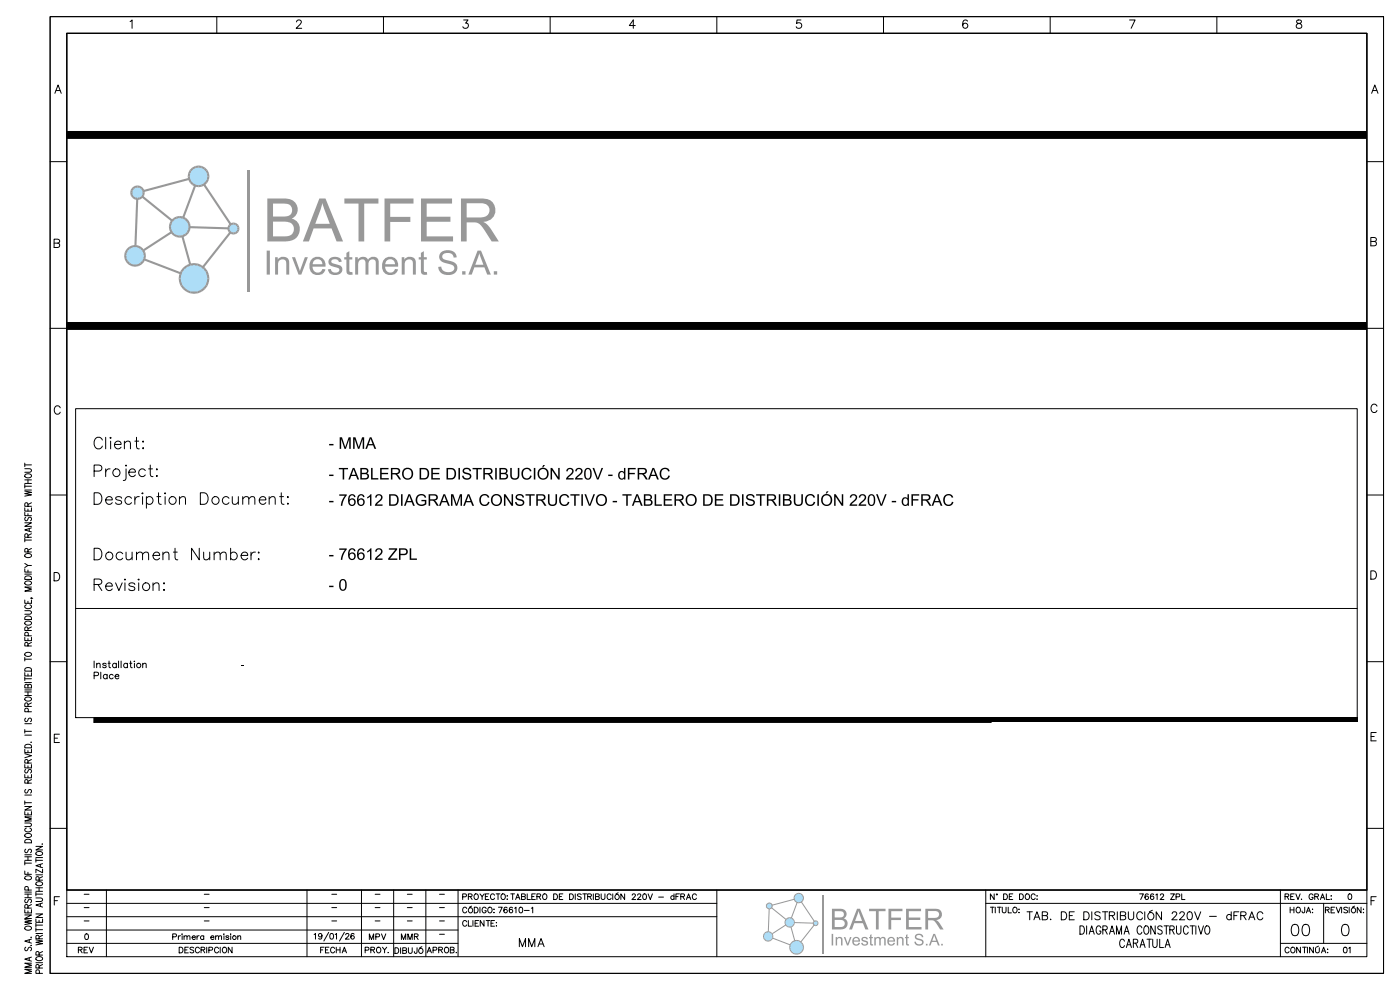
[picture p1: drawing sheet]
<svg xmlns="http://www.w3.org/2000/svg" width="420mm" height="297mm" viewBox="0 0 420 297" stroke-linecap="round" stroke-linejoin="round" font-family="sans-serif">
<!-- layer: Linea 01 -->
<path d="M22.7 182.5h384.4" fill="none" stroke="#050505" stroke-width=".3"/>
<!-- layer: 0 -->
<g fill="none" stroke="#000" stroke-width=".3">
<path d="M20 39.4h389.8v2.1h-389.8M20 96.7h389.8v2.1h-389.8M22.7 122.6h384.4v92.6h-384.4zM30.7 132a1.27 1.27 0 0 0-1.4-.9 1.27 1.27 0 0 0-1.1 1.4 1.52 1.52 0 0 0 .4 1.6 1.52 1.52 0 0 0 1.6 .4l.5-.7M31.7 131.2v3.4M33.2 131.2l.1 .1-.1 .2-.2-.2zM33.2 132.3v2.3M34.3 133.3h2a1.07 1.07 0 0 0-1.5-.9 1.07 1.07 0 0 0-.3 1.7 1.05 1.05 0 0 0 1.8 0M37.3 133l.8-.7 .9 .2 .1 2.1M37.3 132.3v2.3M37.6 139.6l.2-.1 .2 .1-.2 .2zM40.4 132.3h1.2"/>
<path d="M40.9 131.2v2.8l.2 .5 .7 .1M42.9 132.3l.2 .2-.2 .1-.1-.1zM42.9 134.3l.2 .2-.2 .1-.1-.1zM45.1 139.5v2.8l.1 .5 .7 .1M28.2 141.3h1.5a.91 .91 0 0 0 .9-.9 .91 .91 0 0 0-.9-.9h-1.5v3.4M28.2 147.8h1.2a1.85 1.85 0 0 1 1.2 1.7 1.85 1.85 0 0 1-1.2 1.8h-1.2zM31.7 149.9h2a1.07 1.07 0 0 0-1.5-.9 1.07 1.07 0 0 0-.3 1.8 1.05 1.05 0 0 0 1.8 0M31.7 140.6v2.3M33 140.6a1.12 1.12 0 0 0-1.3 1M36.5 149.4a1.05 1.05 0 0 0-1.8 0 1.9 1.9 0 0 0 1.6 .9l.2 .5a1.05 1.05 0 0 1-1.8 0M37.8 140.6v2.8l-.2 .5-.6 .2M38.6 141.6h2a1.07 1.07 0 0 0-1.5-.9 1.07 1.07 0 0 0-.3 1.7 1.05 1.05 0 0 0 1.8 0"/>
<path d="M39.5 149.4a1.11 1.11 0 0 0-1.7-.1 1.11 1.11 0 0 0 0 1.6 1.11 1.11 0 0 0 1.7-.1M40.4 149v2.3M41.8 149a1.12 1.12 0 0 0-1.4 .9M42.6 148l.2-.2 .1 .2-.1 .1zM42.8 149v2.3M43.6 141.1a1.11 1.11 0 0 0-1.6-.1 1.11 1.11 0 0 0 0 1.6 1.11 1.11 0 0 0 1.6-.2M43.9 149.4a1.11 1.11 0 0 1 1.6-.1 1.11 1.11 0 0 1 0 1.6 1.11 1.11 0 0 1-1.6-.1M43.9 149v3.4M44.6 140.6h1.1M46.9 140.8l.2-.2 .1 .2-.1 .2zM47.1 142.6l.1 .2-.1 .1-.2-.1zM47.1 149h1.1"/>
<path d="M47.5 147.8v2.8l.2 .5 .7 .2M49.4 148l.1-.2 .2 .2-.2 .1zM49.5 149v2.3M53.8 149.6l.8-.6 .9 .1 .1 2.2M53.8 149v2.3M60.1 147.8h1.1a1.85 1.85 0 0 1 1.3 1.7 1.85 1.85 0 0 1-1.3 1.8h-1.1zM68.7 149.4a1.11 1.11 0 0 0-1.7-.1 1.11 1.11 0 0 0 0 1.6 1.11 1.11 0 0 0 1.7-.1M69.7 149l.1 2.1 .9 .2 .8-.7M71.5 149v2.3M72.8 149.6l.8-.6 .9 .1 .1 2.2M72.8 149v2.3M74.6 149.6l.8-.6 .9 .1 .1 2.2"/>
<path d="M77.8 149.9h1.9a1.07 1.07 0 0 0-1.5-.9 1.07 1.07 0 0 0-.3 1.8 1.05 1.05 0 0 0 1.8 0M80.7 149.6l.9-.6 .8 .1 .1 2.2M80.7 149v2.3M83.9 149h1.1M84.4 147.8v2.8l.1 .5 .7 .2M86.2 149.1l.1-.1 .2 .1-.2 .2zM86.2 151.1l.1-.2 .2 .2-.2 .2zM28.2 164.4h1.2a1.85 1.85 0 0 1 1.2 1.8 1.85 1.85 0 0 1-1.2 1.7h-1.2zM28.2 175.3l2-.2a.8 .8 0 0 0 0-1.3l-2-.1v3.4M29.4 175.3l1.1 1.8M31.7 175.8h2a1.07 1.07 0 0 0-1.5-.9 1.07 1.07 0 0 0-.3 1.7 1.05 1.05 0 0 0 1.8 0M34.7 174.8l1 2.3 .9-2.3"/>
<path d="M36.8 166.1a1.11 1.11 0 0 0-1.6-.2 1.11 1.11 0 0 0 0 1.7 1.11 1.11 0 0 0 1.6-.2M37.5 173.7l.1 .1-.1 .2-.2-.2zM37.5 174.8v2.3M37.8 165.6l.2 2.1 .8 .2 .8-.7M39.6 165.6v2.3M40.4 175.3a1.05 1.05 0 0 0-1.8 0 1.9 1.9 0 0 0 1.7 .8l.1 .5a1.05 1.05 0 0 1-1.8 0M40.9 166.3l.9-.7 .8 .2 .2 2.1M40.9 165.6v2.3M41.6 173.7l.2 .1-.2 .2-.2-.2zM41.6 174.8v2.3M42.8 166.3l.8-.7 .8 .2 .2 2.1M45.9 166.6h2a1.07 1.07 0 0 0-1.5-.9 1.07 1.07 0 0 0-.3 1.7 1.05 1.05 0 0 0 1.8 0"/>
<path d="M45.9 175.5l.8-.7 .8 .2 .2 2.1M45.9 174.8v2.3M48.9 166.3l.8-.7 .8 .2 .2 2.1M48.9 165.6v2.3M49 175l.2-.2 .2 .2-.2 .1zM49 177l.2-.2 .2 .2-.2 .1zM52 165.6h1.2M52.5 164.4v2.8l.2 .5 .6 .2M59.8 164.4v3.5l-2.3-3.5v3.5M61.1 165.6l.1 2.1 .9 .2 .8-.7M62.9 165.6v2.3M64.2 166.3l.8-.7 .9 .2 .1 2.1"/>
<path d="M64.2 165.6v2.3M66 166.3l.9-.7 .8 .2 .2 2.1M69.2 166.1a1.11 1.11 0 0 1 1.6-.2 1.11 1.11 0 0 1 0 1.7 1.11 1.11 0 0 1-1.6-.2M69.2 164.4v3.5M72.3 166.6h2a1.07 1.07 0 0 0-1.5-.9 1.07 1.07 0 0 0-.3 1.7 1.05 1.05 0 0 0 1.8 0M75.3 165.6v2.3M76.6 165.6a1.12 1.12 0 0 0-1.3 1M77.4 165.8l.2-.2 .2 .2-.2 .1zM77.4 167.7l.2-.1 .2 .1-.2 .2zM28.2 198.3v2M29 199.3l.5-.4 .4 .1 .1 1.3M29 198.9v1.4"/>
<path d="M31.8 199.2l-.3-.3-.7 .3 1 .5v.5l-.6 .1-.4-.3M32.4 198.9h.7M32.7 198.3v1.6l.1 .3 .4 .1M34.9 199.2a.64 .64 0 0 0-.9-.1 .64 .64 0 0 0 0 1 .64 .64 0 0 0 .9-.1M34.9 198.9v1.4M35.6 198.3v2M36.3 198.3v2M38.2 199.2a.64 .64 0 0 0-.9-.1 .64 .64 0 0 0 0 1 .64 .64 0 0 0 .9-.1M38.2 198.9v1.4M38.9 198.9h.7M39.2 198.3v1.6l.1 .3 .4 .1M40.2 198.4h.2z"/>
<path d="M40.3 198.9v1.4M42.8 199.3l.5-.4 .5 .1v1.3M42.8 198.9v1.4M28.2 215.2h269.1v1.4h-269.1zM28.2 202.7l1.2-.1 .2-.3-.1-.5-1.3-.2v2M30.2 201.6v2M32.1 202.6a.64 .64 0 0 0-.9-.1 .64 .64 0 0 0 0 .9 .64 .64 0 0 0 .9-.1M32.1 202.3v1.3M33.9 202.6a.64 .64 0 0 0-.9-.1 .64 .64 0 0 0 0 .9 .64 .64 0 0 0 .9-.1M34.5 202.8h1.2a.64 .64 0 0 0-.7-.5 .64 .64 0 0 0-.6 .7 .64 .64 0 0 0 .6 .6l.7-.3"/>
<circle cx="34.9" cy="141.8" r="1.15"/>
<circle cx="51.8" cy="150.1" r="1.15"/>
<circle cx="64.6" cy="150.1" r="1.15"/>
<circle cx="32.8" cy="166.7" r="1.15"/>
<circle cx="43.8" cy="175.9" r="1.15"/>
<circle cx="41.6" cy="199.6" r=".66"/>
</g>
<g fill="#000">
<path d="M20 39.4h389.9v2.1h-389.9zM20 96.7h389.9v2.1h-389.9zM72.4 199.4h.8v.3h-.8zM28.2 215.2h378.9v1.4h-378.9z"/>
<path d="M98.7 133.2h1.3v.4h-1.3zM101.9 131.2h.7l1 2.9 1-2.9h.6v3.4h-.5v-2.9l-1 2.9h-.4l-1-2.9v2.9h-.4zM105.9 131.2h.7l1 2.9 1-2.9h.6v3.4h-.4v-2.9l-1 2.9h-.4l-1-2.9v2.9h-.5zM110.9 131.2h.5l1.4 3.4h-.5l-.4-1h-1.4l-.4 1h-.5zM111.2 131.5l-.6 1.7h1.2z"/>
<path d="M98.7 142.4h1.3v.4h-1.3zM101.6 140.4h2.8v.4h-1.2v3h-.4v-3h-1.2zM105.8 140.4h.5l1.4 3.4h-.5l-.4-1h-1.5l-.3 1h-.5zM106 140.7l-.5 1.7h1.1zM108.1 140.4h1.3a.88 .88 0 0 1 1 .5 .88 .88 0 0 1-.4 1.1 .98 .98 0 0 1 .6 1.2 .98 .98 0 0 1-1.2 .6h-1.3zM108.5 140.8v1h.8a.58 .58 0 0 0 .8-.6 .58 .58 0 0 0-.9-.4zM108.5 142.2v1.2h.9a.64 .64 0 0 0 .8-.6 .64 .64 0 0 0-.9-.6zM111.3 140.4h.5v3h1.7v.4h-2.2zM114 140.4h2.5v.4h-2v1h1.9v.4h-1.9v1.2h2.1v.4h-2.6zM117.2 140.4h1.6a.97 .97 0 0 1 1.2 .7 .97 .97 0 0 1-1 1.1l1.3 1.6h-.6l-.8-1.3-.6-.2h-.6v1.5h-.5zM117.7 140.7v1.2l1.6-.1a.58 .58 0 0 0 .2-.7 .58 .58 0 0 0-.7-.4zM121.3 140.5a1.75 1.75 0 0 1 2.5 .6 1.75 1.75 0 0 1-.7 2.4 1.75 1.75 0 0 1-2.4-.7l-.1-.7a1.66 1.66 0 0 1 .7-1.6zM121.2 141.2a1.38 1.38 0 0 0 0 1.7 1.38 1.38 0 0 0 1.7 .4 1.4 1.4 0 0 0 .5-1.8 1.4 1.4 0 0 0-1.8-.6zM125.9 140.4h1.1a1.74 1.74 0 0 1 1.7 1.7 1.74 1.74 0 0 1-1.6 1.7h-1.2zM126.3 140.8v2.6h.7a1.33 1.33 0 0 0 1.3-1.3 1.33 1.33 0 0 0-1.3-1.3zM129.4 140.4h2.5v.4h-2.1v1h1.9v.4h-1.9v1.2h2.1v.4h-2.5zM133.9 140.4h1.2a1.74 1.74 0 0 1 1.7 1.7 1.74 1.74 0 0 1-1.6 1.7h-1.3zM134.4 140.8v2.6h.7a1.33 1.33 0 0 0 1.3-1.3 1.33 1.33 0 0 0-1.3-1.3zM137.5 140.4h.5v3.4h-.5zM139 140.6a1.35 1.35 0 0 1 2.3 .7l-.5 .1a.79 .79 0 0 0-.8-.7 .79 .79 0 0 0-.7 .8l.7 .3a1.11 1.11 0 0 1 1.4 1.1 1.11 1.11 0 0 1-1.5 1 1.18 1.18 0 0 1-1.3-1.2h.4a.92 .92 0 0 0 1 .8 .92 .92 0 0 0 .9-.8l-1-.5a.99 .99 0 0 1-1-.5 .99 .99 0 0 1 .1-1.1zM141.7 140.4h2.8v.4h-1.2v3h-.4v-3h-1.2zM145 140.4h1.5a.97 .97 0 0 1 1.2 .7 .97 .97 0 0 1-.9 1.1l1.2 1.6h-.6l-.8-1.3-.6-.2h-.6v1.5h-.4zM145.4 140.7v1.2l1.6-.1a.58 .58 0 0 0 .2-.7 .58 .58 0 0 0-.7-.4zM148.5 140.4h.5v3.4h-.5zM149.8 140.4h1.3a.88 .88 0 0 1 1.1 .5 .88 .88 0 0 1-.5 1.1 .98 .98 0 0 1 .6 1.2 .98 .98 0 0 1-1.2 .6h-1.3zM150.2 140.8v1h.8a.58 .58 0 0 0 .8-.6 .58 .58 0 0 0-.9-.4zM150.2 142.2v1.2h.9a.64 .64 0 0 0 .8-.6 .64 .64 0 0 0-.9-.6zM153 140.4h.5v2a.93 .93 0 0 0 .9 1.1 .93 .93 0 0 0 .9-1.1v-2h.5v2a1.37 1.37 0 0 1-1.4 1.5 1.37 1.37 0 0 1-1.4-1.5zM157 140.6a1.51 1.51 0 0 1 2.4 .7l-.4 .1a1.13 1.13 0 0 0-1.5-.6 1.13 1.13 0 0 0-.6 1.5 1.08 1.08 0 0 0 .9 1.2 1.08 1.08 0 0 0 1.2-.9l.5 .1a1.6 1.6 0 0 1-2 1.1 1.6 1.6 0 0 1-1.1-2zM160.1 140.4h.5v3.4h-.5zM161.9 140.5a1.75 1.75 0 0 1 2.5 .6 1.75 1.75 0 0 1-.7 2.4 1.75 1.75 0 0 1-2.4-.7l-.1-.7a1.66 1.66 0 0 1 .7-1.6zM161.9 141.2a1.38 1.38 0 0 0 0 1.7 1.38 1.38 0 0 0 1.7 .4 1.4 1.4 0 0 0 .4-1.8 1.4 1.4 0 0 0-1.8-.6zM162.9 139.5h.6l-.5 .6h-.4zM165.1 140.4h.5l1.8 2.7v-2.7h.5v3.4h-.5l-1.8-2.7v2.7h-.5zM170 140.7a1.16 1.16 0 0 1 1.9 .1 1.16 1.16 0 0 1-.7 1.7l-.9 .9h1.7v.4h-2.2l.4-.9a2.51 2.51 0 0 0 1.4-1.7 .68 .68 0 0 0-.8-.5 .68 .68 0 0 0-.5 .7l-.5-.1zM172.7 140.7a1.16 1.16 0 0 1 1.9 .1 1.16 1.16 0 0 1-.7 1.7l-.9 .9h1.7v.4h-2.2l.4-.9a2.51 2.51 0 0 0 1.4-1.7 .68 .68 0 0 0-.8-.5 .68 .68 0 0 0-.5 .7l-.5-.1zM175.6 140.6a1.16 1.16 0 0 1 1.4-.1 1.16 1.16 0 0 1 .5 1.4 1.48 1.48 0 0 1-1.4 2 2.31 2.31 0 0 1-.7-3zM175.9 140.8a2.41 2.41 0 0 0 .3 2.7h.3a2.11 2.11 0 0 0 0-2.8zM177.7 140.4h.5l1.1 3 1.1-3h.5l-1.4 3.4h-.4zM182.4 142.4h1.3v.4h-1.3zM185.8 141.5l.8-.2 .5 .3v-1.2h.5v3.4h-.4v-.3a1.14 1.14 0 0 1-1.5 0 1.14 1.14 0 0 1-.2-1.5zM186.1 141.7a1.05 1.05 0 0 0-.3 1.1 1.05 1.05 0 0 0 .9 .7 1.02 1.02 0 0 0 .5-1 1.02 1.02 0 0 0-.8-.9zM188.3 140.4h2.4v.4h-1.9v1h1.6v.4h-1.6v1.6h-.5zM191.3 140.4h1.5a.97 .97 0 0 1 1.2 .7 .97 .97 0 0 1-.9 1.1l1.2 1.6h-.6l-.8-1.3-.6-.2h-.6v1.5h-.4zM191.7 140.7v1.2l1.6-.1a.58 .58 0 0 0 .2-.7 .58 .58 0 0 0-.7-.4zM195.7 140.4h.5l1.4 3.4h-.5l-.4-1h-1.5l-.3 1h-.5zM195.9 140.7l-.5 1.7h1.1zM198.5 140.6a1.51 1.51 0 0 1 2.4 .7l-.5 .1a1.13 1.13 0 0 0-1.5-.6 1.13 1.13 0 0 0-.6 1.5 1.08 1.08 0 0 0 .9 1.2 1.08 1.08 0 0 0 1.3-.9l.4 .1a1.6 1.6 0 0 1-2 1.1 1.6 1.6 0 0 1-1.1-2z"/>
<path d="M98.7 150.2h1.3v.5h-1.3zM101.8 148.3h2.2v.3a5.3 5.3 0 0 0-1.3 3.1h-.5a5 5 0 0 1 1.2-3h-1.6zM104.9 148.4a1.02 1.02 0 0 1 1.1-.2 1.02 1.02 0 0 1 .6 .9h-.4a.66 .66 0 0 0-.7-.5 .66 .66 0 0 0-.6 .7l-.1 .6a1.13 1.13 0 0 1 1.6 0 1.13 1.13 0 0 1 .1 1.5 1.13 1.13 0 0 1-1.6 .2 2.64 2.64 0 0 1 0-3.2zM104.9 150.7a.75 .75 0 0 0 1.5 0 .75 .75 0 0 0-1.5 0zM107.6 148.4a1.02 1.02 0 0 1 1.1-.2 1.02 1.02 0 0 1 .6 .9h-.4a.66 .66 0 0 0-.7-.5 .66 .66 0 0 0-.6 .7l-.1 .6a1.13 1.13 0 0 1 1.6 0 1.13 1.13 0 0 1 .1 1.5 1.13 1.13 0 0 1-1.6 .2 2.64 2.64 0 0 1 0-3.2zM107.6 150.7a.75 .75 0 0 0 1.5 0 .75 .75 0 0 0-1.5 0zM110.1 149.1l1-.9h.3v3.5h-.4v-2.7l-.9 .5zM112.7 148.6a1.16 1.16 0 0 1 1.9 .1 1.16 1.16 0 0 1-.7 1.7l-.9 .9h1.7v.4h-2.3l.5-.9a2.51 2.51 0 0 0 1.4-1.8 .68 .68 0 0 0-.8-.4 .68 .68 0 0 0-.5 .7l-.5-.1zM116.7 148.2h1.2a1.74 1.74 0 0 1 1.7 1.7 1.74 1.74 0 0 1-1.6 1.8h-1.3zM117.2 148.6v2.7h.7a1.33 1.33 0 0 0 1.3-1.3 1.33 1.33 0 0 0-1.3-1.4zM120.3 148.2h.4v3.5h-.4zM122.5 148.2h.5l1.4 3.5h-.5l-.4-1h-1.5l-.3 1h-.5zM122.7 148.6l-.5 1.7h1.1zM125.3 148.5a1.58 1.58 0 0 1 2.5 .7l-.4 .1a1.27 1.27 0 0 0-1.8-.5 1.27 1.27 0 0 0-.4 1.8 1.39 1.39 0 0 0 2.2 .4v-.7h-1v-.4h1.5v1.3a1.88 1.88 0 0 1-2.8 .1 1.88 1.88 0 0 1 .2-2.8zM128.6 148.2h1.5a.97 .97 0 0 1 1.2 .8 .97 .97 0 0 1-.9 1.1l1.2 1.6h-.6l-.8-1.3-.6-.2h-.6v1.5h-.4zM129 148.6v1.2l1.6-.1a.58 .58 0 0 0 .2-.8 .58 .58 0 0 0-.7-.3zM133 148.2h.5l1.4 3.5h-.5l-.4-1h-1.5l-.3 1h-.5zM133.2 148.6l-.5 1.7h1.1zM135.3 148.2h.7l.9 3 1.1-3h.6v3.5h-.5v-2.9l-1 2.9h-.4l-1-2.9v2.9h-.4zM140.3 148.2h.5l1.4 3.5h-.5l-.4-1h-1.5l-.4 1h-.5zM140.5 148.6l-.6 1.7h1.2zM144.4 148.5a1.51 1.51 0 0 1 2.4 .7l-.5 .1a1.13 1.13 0 0 0-1.5-.6 1.13 1.13 0 0 0-.6 1.5 1.08 1.08 0 0 0 .9 1.2 1.08 1.08 0 0 0 1.3-.9l.4 .1a1.6 1.6 0 0 1-2 1.1 1.6 1.6 0 0 1-1-2zM147.9 148.4a1.75 1.75 0 0 1 2.5 .6 1.75 1.75 0 0 1-.6 2.4 1.75 1.75 0 0 1-2.5-.7l-.1-.7a1.66 1.66 0 0 1 .7-1.6zM147.9 149.1a1.38 1.38 0 0 0 0 1.7 1.38 1.38 0 0 0 1.7 .4 1.4 1.4 0 0 0 .4-1.8 1.4 1.4 0 0 0-1.8-.7zM151.2 148.2h.4l1.8 2.8v-2.8h.5v3.5h-.5l-1.8-2.7v2.7h-.4zM154.9 148.5a1.35 1.35 0 0 1 2.3 .7h-.5a.79 .79 0 0 0-.8-.7 .79 .79 0 0 0-.8 .8l.8 .4a1.11 1.11 0 0 1 1.4 1.1 1.11 1.11 0 0 1-1.6 1 1.18 1.18 0 0 1-1.2-1.2h.4a.92 .92 0 0 0 1 .8 .92 .92 0 0 0 .9-.9l-1-.4a.99 .99 0 0 1-1-.5 .99 .99 0 0 1 .1-1.1zM157.6 148.2h2.8v.4h-1.2v3.1h-.4v-3.1h-1.2zM160.9 148.2h1.5a.97 .97 0 0 1 1.2 .8 .97 .97 0 0 1-1 1.1l1.3 1.6h-.6l-.8-1.3-.6-.2h-.6v1.5h-.4zM161.3 148.6v1.2l1.6-.1a.58 .58 0 0 0 .2-.8 .58 .58 0 0 0-.7-.3zM164.3 148.2h.5v2a.93 .93 0 0 0 .9 1.2 .93 .93 0 0 0 .9-1.2v-2h.5v2a1.37 1.37 0 0 1-1.4 1.6 1.37 1.37 0 0 1-1.4-1.6zM168.3 148.5a1.51 1.51 0 0 1 2.4 .7l-.4 .1a1.13 1.13 0 0 0-1.5-.6 1.13 1.13 0 0 0-.6 1.5 1.08 1.08 0 0 0 .9 1.2 1.08 1.08 0 0 0 1.2-.9l.5 .1a1.6 1.6 0 0 1-2 1.1 1.6 1.6 0 0 1-1.1-2zM171.1 148.2h2.7v.4h-1.1v3.1h-.5v-3.1h-1.1zM174.4 148.2h.4v3.5h-.4zM175.3 148.2h.5l1.1 3.1 1.1-3.1h.5l-1.4 3.5h-.5zM179.4 148.4a1.75 1.75 0 0 1 2.5 .6 1.75 1.75 0 0 1-.7 2.4 1.75 1.75 0 0 1-2.4-.7l-.1-.7a1.66 1.66 0 0 1 .7-1.6zM179.4 149.1a1.38 1.38 0 0 0 0 1.7 1.38 1.38 0 0 0 1.7 .4 1.4 1.4 0 0 0 .4-1.8 1.4 1.4 0 0 0-1.8-.7zM183.8 150.2h1.3v.5h-1.3zM186.7 148.2h2.7v.4h-1.1v3.1h-.5v-3.1h-1.1zM190.9 148.2h.4l1.5 3.5h-.6l-.4-1h-1.4l-.4 1h-.5zM191.1 148.6l-.6 1.7h1.2zM193.1 148.2h1.3a.88 .88 0 0 1 1.1 .5 .88 .88 0 0 1-.4 1.2 .98 .98 0 0 1 .6 1.2 .98 .98 0 0 1-1.3 .6h-1.3zM193.6 148.6v1.1h.7a.58 .58 0 0 0 .8-.6 .58 .58 0 0 0-.8-.5zM193.6 150.1v1.2h.8a.64 .64 0 0 0 .9-.6 .64 .64 0 0 0-.9-.6zM196.3 148.2h.5v3.1h1.7v.4h-2.2zM199.1 148.2h2.5v.4h-2.1v1.1h1.9v.4h-1.9v1.2h2.2v.4h-2.6zM202.3 148.2h1.5a.97 .97 0 0 1 1.3 .8 .97 .97 0 0 1-1 1.1l1.3 1.6h-.6l-.9-1.3-.5-.2h-.6v1.5h-.5zM202.8 148.6v1.2l1.5-.1a.58 .58 0 0 0 .2-.8 .58 .58 0 0 0-.6-.3zM206.3 148.4a1.75 1.75 0 0 1 2.5 .6 1.75 1.75 0 0 1-.6 2.4 1.75 1.75 0 0 1-2.5-.7l-.1-.7a1.66 1.66 0 0 1 .7-1.6zM206.3 149.1a1.38 1.38 0 0 0 0 1.7 1.38 1.38 0 0 0 1.7 .4 1.4 1.4 0 0 0 .4-1.8 1.4 1.4 0 0 0-1.8-.7zM210.9 148.2h1.2a1.74 1.74 0 0 1 1.7 1.7 1.74 1.74 0 0 1-1.7 1.8h-1.2zM211.4 148.6v2.7h.7a1.33 1.33 0 0 0 1.2-1.3 1.33 1.33 0 0 0-1.2-1.4zM214.4 148.2h2.5v.4h-2v1.1h1.9v.4h-1.9v1.2h2.1v.4h-2.6zM219 148.2h1.2a1.74 1.74 0 0 1 1.6 1.7 1.74 1.74 0 0 1-1.6 1.8h-1.2zM219.4 148.6v2.7h.8a1.33 1.33 0 0 0 1.2-1.3 1.33 1.33 0 0 0-1.2-1.4zM222.5 148.2h.5v3.5h-.5zM224 148.5a1.35 1.35 0 0 1 2.3 .7h-.4a.79 .79 0 0 0-.9-.7 .79 .79 0 0 0-.7 .8l.8 .4a1.11 1.11 0 0 1 1.3 1.1 1.11 1.11 0 0 1-1.5 1 1.18 1.18 0 0 1-1.2-1.2h.4a.92 .92 0 0 0 .9 .8 .92 .92 0 0 0 .9-.9l-.9-.4a.99 .99 0 0 1-1-.5 .99 .99 0 0 1 0-1.1zM226.8 148.2h2.7v.4h-1.1v3.1h-.5v-3.1h-1.1zM230 148.2h1.6a.97 .97 0 0 1 1.2 .8 .97 .97 0 0 1-1 1.1l1.3 1.6h-.6l-.9-1.3-.5-.2h-.6v1.5h-.5zM230.5 148.6v1.2l1.5-.1a.58 .58 0 0 0 .3-.8 .58 .58 0 0 0-.7-.3zM233.6 148.2h.4v3.5h-.4zM234.8 148.2h1.3a.88 .88 0 0 1 1.1 .5 .88 .88 0 0 1-.4 1.2 .98 .98 0 0 1 .6 1.2 .98 .98 0 0 1-1.2 .6h-1.4zM235.3 148.6v1.1h.7a.58 .58 0 0 0 .8-.6 .58 .58 0 0 0-.8-.5zM235.3 150.1v1.2h.9a.64 .64 0 0 0 .8-.6 .64 .64 0 0 0-.9-.6zM238.1 148.2h.4v2a.93 .93 0 0 0 1 1.2 .93 .93 0 0 0 .9-1.2v-2h.4v2a1.37 1.37 0 0 1-1.3 1.6 1.37 1.37 0 0 1-1.4-1.6zM242.1 148.5a1.51 1.51 0 0 1 2.4 .7l-.5 .1a1.13 1.13 0 0 0-1.5-.6 1.13 1.13 0 0 0-.6 1.5 1.08 1.08 0 0 0 .9 1.2 1.08 1.08 0 0 0 1.3-.9l.4 .1a1.6 1.6 0 0 1-2 1.1 1.6 1.6 0 0 1-1.1-2zM245.2 148.2h.4v3.5h-.4zM247 148.4a1.75 1.75 0 0 1 2.4 .6 1.75 1.75 0 0 1-.6 2.4 1.75 1.75 0 0 1-2.4-.7l-.1-.7a1.66 1.66 0 0 1 .7-1.6zM246.9 149.1a1.38 1.38 0 0 0 0 1.7 1.38 1.38 0 0 0 1.7 .4 1.4 1.4 0 0 0 .5-1.8 1.4 1.4 0 0 0-1.8-.7zM248 147.4h.5l-.5 .6h-.4zM250.2 148.2h.5l1.8 2.8v-2.8h.4v3.5h-.5l-1.8-2.7v2.7h-.4zM255.1 148.6a1.16 1.16 0 0 1 1.8 .1 1.16 1.16 0 0 1-.6 1.7l-.9 .9h1.7v.4h-2.3l.4-.9a2.51 2.51 0 0 0 1.5-1.8 .68 .68 0 0 0-.8-.4 .68 .68 0 0 0-.6 .7l-.4-.1zM257.8 148.6a1.16 1.16 0 0 1 1.8 .1 1.16 1.16 0 0 1-.6 1.7l-.9 .9h1.7v.4h-2.3l.4-.9a2.51 2.51 0 0 0 1.4-1.8 .68 .68 0 0 0-.7-.4 .68 .68 0 0 0-.6 .7l-.4-.1zM260.6 148.5a1.16 1.16 0 0 1 1.4-.1 1.16 1.16 0 0 1 .5 1.3 1.48 1.48 0 0 1-1.4 2.1 2.31 2.31 0 0 1-.7-3zM261 148.7a2.41 2.41 0 0 0 .2 2.7h.3a2.11 2.11 0 0 0 0-2.8zM262.8 148.2h.5l1 3.1 1.2-3.1h.4l-1.3 3.5h-.5zM267.5 150.2h1.3v.5h-1.3zM270.8 149.4l.8-.3 .6 .4v-1.3h.4v3.5h-.4v-.3a1.14 1.14 0 0 1-1.5 0 1.14 1.14 0 0 1-.2-1.5zM271.2 149.6a1.05 1.05 0 0 0-.3 1.1 1.05 1.05 0 0 0 .8 .7 1.02 1.02 0 0 0 .6-1.1 1.02 1.02 0 0 0-.9-.8zM273.4 148.2h2.3v.4h-1.9v1.1h1.7v.4h-1.7v1.6h-.4zM276.3 148.2h1.5a.97 .97 0 0 1 1.3 .8 .97 .97 0 0 1-1 1.1l1.3 1.6h-.6l-.9-1.3-.5-.2h-.6v1.5h-.5zM276.8 148.6v1.2l1.5-.1a.58 .58 0 0 0 .3-.8 .58 .58 0 0 0-.7-.3zM280.7 148.2h.5l1.5 3.5h-.6l-.4-1h-1.4l-.4 1h-.5zM281 148.6l-.6 1.7h1.2zM283.5 148.5a1.51 1.51 0 0 1 2.4 .7l-.4 .1a1.13 1.13 0 0 0-1.5-.6 1.13 1.13 0 0 0-.6 1.5 1.08 1.08 0 0 0 .9 1.2 1.08 1.08 0 0 0 1.2-.9l.5 .1a1.6 1.6 0 0 1-2 1.1 1.6 1.6 0 0 1-1.1-2z"/>
<path d="M98.7 166.5h1.3v.4h-1.3zM101.8 164.5h2.2v.3a5.3 5.3 0 0 0-1.3 3.1h-.5a5 5 0 0 1 1.2-3h-1.6zM104.9 164.6a1.02 1.02 0 0 1 1.1-.1 1.02 1.02 0 0 1 .6 .8h-.4a.66 .66 0 0 0-.7-.5 .66 .66 0 0 0-.6 .7l-.1 .6a1.13 1.13 0 0 1 1.6 0 1.13 1.13 0 0 1 .1 1.6 1.13 1.13 0 0 1-1.6 .1 2.64 2.64 0 0 1 0-3.2zM104.9 166.9a.75 .75 0 0 0 1.5 0 .75 .75 0 0 0-1.5 0zM107.6 164.6a1.02 1.02 0 0 1 1.1-.1 1.02 1.02 0 0 1 .6 .8h-.4a.66 .66 0 0 0-.7-.5 .66 .66 0 0 0-.6 .7l-.1 .6a1.13 1.13 0 0 1 1.6 0 1.13 1.13 0 0 1 .1 1.6 1.13 1.13 0 0 1-1.6 .1 2.64 2.64 0 0 1 0-3.2zM107.6 166.9a.75 .75 0 0 0 1.5 0 .75 .75 0 0 0-1.5 0zM110.1 165.3l1-.9h.3v3.5h-.4v-2.7l-.9 .5zM112.7 164.8a1.16 1.16 0 0 1 1.9 .1 1.16 1.16 0 0 1-.7 1.8l-.9 .8h1.7v.4h-2.3l.5-.8a2.51 2.51 0 0 0 1.4-1.8 .68 .68 0 0 0-.8-.5 .68 .68 0 0 0-.5 .7l-.5-.1zM116.6 164.5h2.5v.4l-2.1 2.6h2.2v.4h-2.8v-.4l2.2-2.6h-2zM119.7 164.5h1.3a1.07 1.07 0 0 1 1.2 .5 1.07 1.07 0 0 1-.3 1.4l-1.8 .1v1.4h-.4zM120.1 164.9v1.2h.9a.65 .65 0 0 0 .9-.6 .65 .65 0 0 0-.9-.6zM122.9 164.5h.4v3h1.7v.4h-2.1z"/>
<path d="M98.7 175.7h1.3v.4h-1.3zM102.1 174a1.16 1.16 0 0 1 1.4-.1 1.16 1.16 0 0 1 .5 1.3 1.48 1.48 0 0 1-1.4 2 2.31 2.31 0 0 1-.7-2.9zM102.5 174.1a2.41 2.41 0 0 0 .2 2.8h.3a2.11 2.11 0 0 0 0-2.9z"/>
</g>
<path d="M37.5 49.9h34v37.9h-34z" fill="#adddf7"/>
<!-- layer: Texto Rotulo -->
<g fill="#989898">
<path d="M74.2 51h.6v36.4h-.6z"/>
<path d="M42.9 58.7l8.9 7.2-.4 .5-8.9-7.2z"/>
<path d="M58.3 55.3l.6 .3-3.7 9.8-.5-.2z"/>
<path d="M56.9 67.8l11.8 .4v.6l-11.8-.4z"/>
<path d="M69 69.4l.5 .3-8.4 10.6-.5-.4z"/>
<path d="M54.4 71l.6-.2 2.4 8.5-.7 .2z"/>
<path d="M43.5 77.6l10.8 4.1-.2 .6-10.8-4.2z"/>
<path d="M40.8 59.7h.7l-.6 13.9h-.6z"/>
<path d="M43 57l13.8-3.7 .2 .6-13.9 3.7z"/>
<path d="M60.8 55.3l.5-.3 8.3 12.3-.6 .3z"/>
<path d="M42.9 74.8l8.4-5.4 .3 .5-8.3 5.4z"/>
<path d="M53.1 70.5l.8 .2v.6l-1-.2z"/>
<path d="M52.4 70.2l.7 .3-.2 .6-.9-.4z"/>
<path d="M51.3 70l.5-.4 .6 .6-.4 .5z"/>
<path d="M50.8 69l.6-.1 .4 .7-.5 .4z"/>
<path d="M50.7 68h.6l.1 .9-.6 .1z"/>
<path d="M50.8 67l.6 .2-.1 .8h-.6z"/>
<path d="M51.3 66.1l.5 .4-.4 .7-.6-.2z"/>
<path d="M52 65.4l.4 .5-.6 .6-.5-.4z"/>
<path d="M52 65.4l.9-.5 .2 .6-.7 .4z"/>
<path d="M52.9 64.9l1-.1v.6l-.8 .1z"/>
<path d="M53.9 64.8l1 .1-.2 .6-.8-.1z"/>
<path d="M54.9 64.9l.9 .5-.3 .5-.8-.4z"/>
<path d="M55.8 65.4l.8 .7-.5 .4-.6-.6z"/>
<path d="M56.1 66.5l.5-.4 .4 .9-.6 .2z"/>
<path d="M56.4 67.2l.6-.2 .2 1h-.6z"/>
<path d="M56.6 68h.6l-.2 1-.6-.1z"/>
<path d="M56.4 68.9l.6 .1-.4 1-.5-.4z"/>
<path d="M55.5 70.2l.6-.6 .5 .4-.8 .7z"/>
<path d="M54.7 70.5l.8-.3 .3 .5-.9 .4z"/>
<path d="M53.9 70.7l.8-.2 .2 .6-1 .2z"/>
<path d="M40.6 59.2l.6 .2v.6l-.8-.2z"/>
<path d="M39.7 59.3l.4-.4 .5 .3-.2 .6z"/>
<path d="M39.2 58.6l.6-.2 .3 .5-.4 .4z"/>
<path d="M39 57.8h.7l.1 .6-.6 .2z"/>
<path d="M39.2 57l.6 .2-.1 .6h-.7z"/>
<path d="M39.7 56.2l.4 .5-.3 .5-.6-.2z"/>
<path d="M39.7 56.2l.7-.4 .2 .6-.5 .3z"/>
<path d="M40.4 55.8l.8-.2v.6l-.6 .2z"/>
<path d="M41.2 55.6l.9 .2-.3 .6-.6-.2z"/>
<path d="M42.1 55.8l.7 .4-.5 .5-.5-.3z"/>
<path d="M42.8 56.2l.5 .8-.6 .2-.4-.5z"/>
<path d="M42.7 57.2l.6-.2 .1 .8h-.6z"/>
<path d="M42.8 57.8h.6l-.1 .8-.6-.2z"/>
<path d="M42.7 58.4l.6 .2-.5 .7-.5-.4z"/>
<path d="M41.8 59.2l.5-.3 .5 .4-.7 .5z"/>
<path d="M41.2 59.4l.6-.2 .3 .6-.9 .2z"/>
<path d="M58.7 55.4l.9 .1v.7l-1-.2z"/>
<path d="M58 55l.7 .4-.1 .6-1-.5z"/>
<path d="M56.9 54.8l.5-.4 .6 .6-.4 .5z"/>
<path d="M56.5 53.9l.6-.2 .3 .7-.5 .4z"/>
<path d="M56.3 52.9h.6l.2 .8-.6 .2z"/>
<path d="M56.5 51.9l.6 .2-.2 .8h-.6z"/>
<path d="M56.9 51l.5 .3-.3 .8-.6-.2z"/>
<path d="M57.6 50.2l.4 .6-.6 .5-.5-.3z"/>
<path d="M57.6 50.2l1-.4 .1 .6-.7 .4z"/>
<path d="M58.6 49.8l1-.2v.7l-.9 .1z"/>
<path d="M59.6 49.6l1 .2-.2 .6-.8-.1z"/>
<path d="M60.6 49.8l.9 .4-.4 .6-.7-.4z"/>
<path d="M61.5 50.2l.7 .8-.5 .3-.6-.5z"/>
<path d="M61.7 51.3l.5-.3 .5 .9-.6 .2z"/>
<path d="M62.1 52.1l.6-.2 .1 1h-.6z"/>
<path d="M62.2 52.9h.6l-.1 1-.6-.2z"/>
<path d="M62.1 53.7l.6 .2-.5 .9-.5-.4z"/>
<path d="M61.1 55l.6-.6 .5 .4-.7 .7z"/>
<path d="M60.4 55.4l.7-.4 .4 .5-.9 .5z"/>
<path d="M59.6 55.5l.8-.1 .2 .6-1 .2z"/>
<path d="M69.5 69.6l.5 .1v.7l-.8-.2z"/>
<path d="M68.6 69.7l.5-.4 .4 .3-.3 .6z"/>
<path d="M68.2 68.9l.7-.1 .2 .5-.5 .4z"/>
<path d="M68.2 68.1l.7 .2v.5l-.7 .1z"/>
<path d="M68.6 67.4l.5 .4-.2 .5-.7-.2z"/>
<path d="M68.6 67.4l.6-.5 .3 .6-.4 .3z"/>
<path d="M69.2 66.9l.8-.2v.6l-.5 .2z"/>
<path d="M70 66.7l.8 .2-.3 .6-.5-.2z"/>
<path d="M70.8 66.9l.6 .5-.4 .4-.5-.3z"/>
<path d="M71 67.8l.4-.4 .4 .7-.6 .2z"/>
<path d="M71.2 68.3l.6-.2v.8l-.6-.1z"/>
<path d="M71.2 68.8l.6 .1-.4 .8-.4-.4z"/>
<path d="M70.5 69.6l.5-.3 .4 .4-.6 .5z"/>
<path d="M70 69.7l.5-.1 .3 .6-.8 .2z"/>
<path d="M57.2 87.4l1 .1v.6l-1.2-.1z"/>
<path d="M56.2 87l1 .4-.2 .6-1.1-.5z"/>
<path d="M54.9 86.8l.5-.5 .8 .7-.3 .5z"/>
<path d="M54.2 85.8l.5-.3 .7 .8-.5 .5z"/>
<path d="M53.7 84.7l.6-.2 .4 1-.5 .3z"/>
<path d="M53.6 83.5h.6l.1 1-.6 .2z"/>
<path d="M53.7 82.3l.6 .2-.1 1h-.6z"/>
<path d="M54.2 81.2l.5 .3-.4 1-.6-.2z"/>
<path d="M54.9 80.2l.5 .5-.7 .8-.5-.3z"/>
<path d="M54.9 80.2l1-.7 .3 .6-.8 .6z"/>
<path d="M55.9 79.5l1.1-.4 .2 .6-1 .4z"/>
<path d="M57 79.1l1.2-.2v.6l-1 .2z"/>
<path d="M58.2 78.9l1.2 .2-.2 .6-1-.2z"/>
<path d="M59.4 79.1l1.1 .4-.3 .6-1-.4z"/>
<path d="M60.5 79.5l1 .7-.5 .5-.8-.6z"/>
<path d="M61 80.7l.5-.5 .7 1-.5 .3z"/>
<path d="M61.7 81.5l.5-.3 .5 1.1-.7 .2z"/>
<path d="M62 82.5l.7-.2 .1 1.2h-.6z"/>
<path d="M62.2 83.5h.6l-.1 1.2-.7-.2z"/>
<path d="M62 84.5l.7 .2-.5 1.1-.5-.3z"/>
<path d="M61.7 85.5l.5 .3-.7 1-.5-.5z"/>
<path d="M60.2 87l.8-.7 .5 .5-1 .7z"/>
<path d="M59.2 87.4l1-.4 .3 .5-1.1 .5z"/>
<path d="M58.2 87.5l1-.1 .2 .6-1.2 .1z"/>
<path d="M39.7 79.2l.8 .2v.6l-1-.2z"/>
<path d="M39 78.9l.7 .3-.2 .6-.9-.4z"/>
<path d="M37.9 78.7l.5-.4 .6 .6-.4 .5z"/>
<path d="M37.4 77.7l.6-.1 .4 .7-.5 .4z"/>
<path d="M37.2 76.7h.7l.1 .9-.6 .1z"/>
<path d="M37.4 75.7l.6 .2-.1 .8h-.7z"/>
<path d="M37.9 74.8l.5 .4-.4 .7-.6-.2z"/>
<path d="M37.9 74.8l.7-.7 .4 .5-.6 .6z"/>
<path d="M38.6 74.1l.9-.5 .2 .6-.7 .4z"/>
<path d="M39.5 73.6l1-.1v.6l-.8 .1z"/>
<path d="M40.5 73.5l1 .1-.2 .6-.8-.1z"/>
<path d="M41.5 73.6l.9 .5-.3 .5-.8-.4z"/>
<path d="M42.4 74.1l.7 .7-.5 .4-.5-.6z"/>
<path d="M42.6 75.2l.5-.4 .5 .9-.6 .2z"/>
<path d="M43 75.9l.6-.2 .2 1h-.7z"/>
<path d="M43.1 76.7h.7l-.2 1-.6-.1z"/>
<path d="M43 77.6l.6 .1-.5 1-.5-.4z"/>
<path d="M42.6 78.3l.5 .4-.7 .7-.3-.5z"/>
<path d="M41.3 79.2l.8-.3 .3 .5-.9 .4z"/>
<path d="M40.5 79.4l.8-.2 .2 .6-1 .2z"/>
<path d="M80.2 59.5h4.8a3.4 3.4 0 0 1 3.6 1.4 3.4 3.4 0 0 1 0 3.9l-1.1 .8a3.5 3.5 0 0 1 2.4 3.6 3.5 3.5 0 0 1-3.2 3.1l-6.5 .1zM81.9 61.1v3.8h2.8a2.21 2.21 0 0 0 2.9-1.9 1.93 1.93 0 0 0-2.4-1.9zM81.9 66.5v4.4h3.2a2.32 2.32 0 0 0 2.7-.9 2.32 2.32 0 0 0-.2-2.8l-1.2-.6zM95.8 59.5h1.8l5.3 12.9h-1.9l-1.6-3.9h-5.3l-1.5 3.9h-1.8zM96.7 60.9l-2.1 6.2h4.3zM103.3 59.5h10.2v1.6h-4.3v11.3h-1.7v-11.3h-4.2zM115.3 59.5h8.7v1.6h-7v3.9h6.1v1.6h-6.1v5.8h-1.7zM126.3 59.5h9.3v1.6h-7.6v3.9h7.1v1.5h-7.1v4.4h7.9v1.5h-9.6zM138.3 59.5h5.7a3.6 3.6 0 0 1 4.6 3 3.6 3.6 0 0 1-3.7 4.1l.9 .4 1.2 1.4 2.6 4h-2.1l-1.7-2.7a5.5 5.5 0 0 0-2.9-2.9l-2.9-.1v5.7h-1.7zM140 61v4.2h3.6a2.4 2.4 0 0 0 3.2-2.6 2.4 2.4 0 0 0-2.8-1.6z"/>
<path d="M80 75.2h.9v7.2h-.9zM82.5 77.1h.8v.8a1.89 1.89 0 0 1 3.4 .2v4.3h-.8v-3.2a1.25 1.25 0 0 0-1.2-1.5 1.25 1.25 0 0 0-1.3 1.3v3.4h-.9zM87.6 77.1h.9l1.4 4.2 1.5-4.2h.9l-1.9 5.3h-.9zM93.8 77.4a2.48 2.48 0 0 1 2.8 0 2.48 2.48 0 0 1 1 2.6h-3.9a1.52 1.52 0 0 0 1.2 1.7 1.52 1.52 0 0 0 1.8-1l.9 .1a2.53 2.53 0 0 1-3.2 1.5 2.53 2.53 0 0 1-1.6-3.2l.4-1zM94 78.4l-.2 .9h2.9a1.45 1.45 0 0 0-1-1.5 1.45 1.45 0 0 0-1.7 .6zM99 77.5l.1-.1a2.33 2.33 0 0 1 3.3 .8l.1 .3-.9 .1a1.2 1.2 0 0 0-1.1-.8 1.2 1.2 0 0 0-1.1 .7l.5 .5a3.9 3.9 0 0 1 2.7 1.2 1.86 1.86 0 0 1-.6 1.9 1.86 1.86 0 0 1-1.9 .4 1.89 1.89 0 0 1-1.7-1.7l.8-.1a1.3 1.3 0 0 0 1.3 1.1 1.3 1.3 0 0 0 1.3-1l-.4-.4a3.7 3.7 0 0 1-2.8-1.3l-.1-.7zM103.9 75.9l.9-.6v1.8h.9v.7h-.9v3.3l.2 .5h.7l.1 .8a1.3 1.3 0 0 1-1.5-.2 1.3 1.3 0 0 1-.4-1.4v-3h-.6v-.7h.6zM106.5 77.1h.8v.8a1.76 1.76 0 0 1 3.1 0 1.69 1.69 0 0 1 1.9-.9 1.69 1.69 0 0 1 1.3 1.8v3.6h-.9v-3.3a1.12 1.12 0 0 0-1-1.4 1.12 1.12 0 0 0-1.2 1.2v3.5h-.9v-3.4a1.14 1.14 0 0 0-1.3-1.2 1.14 1.14 0 0 0-.9 1.5v3.1h-.9zM115.6 77.4a2.48 2.48 0 0 1 2.8 0 2.48 2.48 0 0 1 1 2.6h-3.9a1.52 1.52 0 0 0 1.2 1.7 1.52 1.52 0 0 0 1.8-1l.9 .1a2.53 2.53 0 0 1-3.2 1.5 2.53 2.53 0 0 1-1.6-3.2l.3-1zM115.8 78.4l-.2 .9h2.9a1.45 1.45 0 0 0-1-1.5 1.45 1.45 0 0 0-1.7 .6zM120.5 77.1h.8v.8a1.89 1.89 0 0 1 3.3 .2l.1 4.3h-.9v-3.2a1.25 1.25 0 0 0-1.1-1.5 1.25 1.25 0 0 0-1.3 1.3v3.4h-.9zM126.2 75.9l.9-.6v1.8h.9v.7h-.9v3.3l.3 .5h.6l.1 .8a1.3 1.3 0 0 1-1.4-.2 1.3 1.3 0 0 1-.5-1.4v-3h-.6v-.7h.6zM132.2 75.8a3.1 3.1 0 0 1 4.6 .5l.2 .9-1 .1v-.4a1.98 1.98 0 0 0-3.4-.2l.2 .8 1 .5a3.5 3.5 0 0 1 3.4 2 2.4 2.4 0 0 1-3.2 2.5 2.44 2.44 0 0 1-2.5-2.5h.8a2.12 2.12 0 0 0 1.8 1.6 2.12 2.12 0 0 0 2.2-1 1.14 1.14 0 0 0-1-1.3 4.5 4.5 0 0 1-3.3-1.4l-.3-1.1zM138.6 81.4h1v1h-1zM143.2 75.2h1.1l2.9 7.2h-1.1l-.8-2.2h-3l-.8 2.2h-1zM143.7 75.9l-1.1 3.5h2.4zM148.1 81.4h1v1h-1z"/>
</g>
<!-- layer: 05 -->
<path d="M20 10h390v256.9h-390z" fill="none" stroke="#050505" stroke-width=".3"/>
<!-- layer: 0 -->
<path d="M20 10h390v256.9h-390z" fill="none" stroke="#050505" stroke-width=".3"/>
<g fill="none" stroke="#000" stroke-width=".3">
<path d="M15 5h400v286.9h-400zM20 10h390v276.9h-390zM39 6.5l.6-.5v2.5M65 5v5M88.9 6.6l.5-.6 .9 .2a.78 .78 0 0 1-.3 1.1l-1.2 1.2h1.7M115 5v5M139.1 6h1.3l-.7 .9a.83 .83 0 0 1 .6 1.4 .83 .83 0 0 1-1.5-.3M165 5v5M190.5 7.7h-1.7l1.1-1.7v2.5M215 5v5M240.2 6h-1.2l-.1 1.1a.88 .88 0 0 1 1.4-.1 .88 .88 0 0 1-.2 1.4 .88 .88 0 0 1-1.3-.4M265 5v5"/>
<path d="M290.2 6.3a.74 .74 0 0 0-1.1-.2 1.43 1.43 0 0 0 .5 2.4 .78 .78 0 0 0 .7-.8 .78 .78 0 0 0-.8-.8 .78 .78 0 0 0-.8 .8M315 5v5M338.8 6h1.7l-1.2 2.5M365 5v5M389 6.1a.51 .51 0 0 0 .3 .8 .9 .9 0 0 1 1 .4 .9 .9 0 0 1-.1 1.1l-.8 .1a.72 .72 0 0 1-.7-.8 .72 .72 0 0 1 .8-.6l.5-.2a.51 .51 0 0 0 .2-.8zM16.5 28l.9-2.5 1 2.5M16.8 27.2h1.2M411.4 28l.9-2.5 1 2.5M411.8 27.2h1.1M15 48.5h5M410 48.5h5M16.2 72.9h1.1a.66 .66 0 0 1 .6 .7 .66 .66 0 0 1-.6 .6h-1.1v-2.5h1.1l.5 .3v.7l-.5 .2"/>
<path d="M411.2 72.4h1a.66 .66 0 0 1 .6 .7 .66 .66 0 0 1-.6 .6h-1v-2.5h1l.5 .3 .1 .4-.6 .5M15 98.5h5M410 98.5h5M18.1 122.3a.92 .92 0 0 0-1.1-.6 .92 .92 0 0 0-.7 1v.6a.92 .92 0 0 0 .7 .9 .92 .92 0 0 0 1.1-.6M413 121.8a.92 .92 0 0 0-1-.6 .92 .92 0 0 0-.8 1v.6a.92 .92 0 0 0 .8 .9 .92 .92 0 0 0 1-.6M15 148.5h5M410 148.5h5M16.2 171.7h.9a1.33 1.33 0 0 1 .8 1.3 1.33 1.33 0 0 1-.8 1.2h-.9zM411.2 171.2h.8a1.33 1.33 0 0 1 .9 1.3 1.33 1.33 0 0 1-.9 1.2h-.8zM15 198.5h5M410 198.5h5M412.8 219.7h-1.6v2.5h1.6"/>
<path d="M16.3 221.4h.9M17.8 220.2h-1.5v2.5h1.5M411.2 220.9h1M15 248.5h5M410 248.5h5M16.3 270.1h.9M17.8 268.9h-1.5v2.5M20 278.9h117.4M20 274.9h195M20 270.9h195M20 266.9h390M31.9 266.9v20"/>
<path d="M92.1 266.9v20M108.4 266.9v20M118.1 266.9v20M127.7 266.9v20M137.4 266.9v20M215 266.9v20M295.7 270.9h114.3M295.7 266.9v20M384 266.9v20M397 270.9v12M411.2 270.1h1M412.8 268.9h-1.6v2.5"/>
<path d="M20 282.9h117.4M384 282.9h26"/>
</g>
<!-- layer: Texto Rotulo -->
<g fill="none" stroke="#000" stroke-width=".3">
<path d="M7.4 138.9v1.1M7.4 139.4h2M7.4 156.8h2l-2 1.1h2M7.4 153.7v1h2M7.4 152.3v1h2v-1M7.4 147.3l2 .4-2 .3 2 .4-2 .4M7.4 140.6h1.5l.5 .4-.3 .6h-1.7M7.4 145.3v1.1M7.4 147h2M7.4 145.8h2M7.4 145h2M7.4 143.9h2"/>
<path d="M7.5 142.4a1.13 1.13 0 0 1 1.9 .5 1.11 1.11 0 0 1-1.1 .5 1.11 1.11 0 0 1-.9-.8zM7.7 155.1l-.3 .4 .3 .7 .5-.2 .7-.9h.2l.3 .4-.3 .7M8.4 151.9l-.1-1-.3-.1-.5 .1-.1 1h2M8.4 143.9v1.1M8.4 152.7v.6M8.4 154.1v.6M8.8 158.6v.7M9.4 158.3l-2 .6 2 .6M9.4 150.8l-1 .5M7.4 180v1h2v-1M7.4 170.6v1h2M7.4 169l1 .6-1 .6"/>
<path d="M7.4 161.5v1M7.4 172.2h2M7.4 162h2M7.5 174.6a1.13 1.13 0 0 1 1.9 .4 1.11 1.11 0 0 1-1.1 .5 1.11 1.11 0 0 1-.9-.8zM7.5 173a1.1 1.1 0 0 1 1.2-.2 1.1 1.1 0 0 1 .7 1h-2zM7.5 166.3a1.13 1.13 0 0 1 1.9 .5 1.11 1.11 0 0 1-1.1 .5 1.11 1.11 0 0 1-.9-.8zM8.4 165.6l-.1-.9-.3-.2-.5 .2-.1 .9h2M8.4 161.1l-.1-.9-.3-.1-.5 .1-.1 .9h2M8.4 171v.6M8.4 169.6h1M9.3 179.4l.5 .1M9.4 176.1h-2l2 .6-2 .6h2"/>
<path d="M9.4 164.5l-1 .5M9.4 160.1l-1 .5M7.4 191.2v1h2v-1M7.4 183.2h1.5l.5 .4-.3 .6h-1.7M7.4 197.2v1M7.4 197.7h2M7.5 196a1.13 1.13 0 0 1 1.9 .4 1.11 1.11 0 0 1-1.1 .5 1.11 1.11 0 0 1-.9-.8zM7.5 186.6a1.13 1.13 0 0 1 1.9 .4 1.11 1.11 0 0 1-1.1 .5 1.11 1.11 0 0 1-.9-.8zM7.5 185.1a1.1 1.1 0 0 1 1.2-.3 1.1 1.1 0 0 1 .7 1h-2zM7.9 181.4a.59 .59 0 0 0-.5 .7 .59 .59 0 0 0 .8 .5h.5a.59 .59 0 0 0 .7-.5 .59 .59 0 0 0-.4-.7M8.4 193.8l-.1-1-.3-.1-.5 .1-.1 1h2M8.4 189.1l-.1-.9-.3-.2-.5 .2-.1 .9h2"/>
<path d="M8.4 180.3v.7M8.4 191.5v.7M8.5 190.7l-.1-.9-.3-.2-.6 .2-.1 .9h2M9.4 192.7l-1 .5M9.4 188l-1 .6M7.4 201.8v.9h2v-.9M7.4 203v1.1M7.4 218.8v1.1M7.4 219.3h2M7.4 217.1h2M7.4 208.6h2M7.4 207.5h2"/>
<path d="M7.4 206.9h2M7.4 204.7h2M7.4 203.6h2M7.5 209.4a1.13 1.13 0 0 1 1.9 .4 1.11 1.11 0 0 1-1.1 .5 1.11 1.11 0 0 1-.9-.8zM7.5 200.5a1.1 1.1 0 0 1 1.2-.2 1.1 1.1 0 0 1 .7 1h-2zM7.7 215.4l-.3 .4 .3 .7 .5-.2 .7-.9h.2l.3 .4-.3 .7M8.4 211.9l-.1-.9-.3-.2-.5 .2-.1 .9h2M8.4 205.6l-.2-.3h-.6l-.2 1h2v-.7l-.3-.3-.6 .1-.1 .9M8.4 202.1v.6M8.4 207.5v1.1M8.5 213.5l-.1-.9-.3-.2-.6 .2-.1 .9h2M9.4 210.8l-1 .5"/>
<path d="M7.4 232.3v1h2v-1M7.4 229.3v1h2v-1M7.4 226.1l2 .6-2 .6M7.4 224.8v.9h2v-.9M7.4 238.5h2M7.4 220.5h2M7.5 223.5a1.1 1.1 0 0 1 1.2-.2 1.1 1.1 0 0 1 .7 1h-2zM7.7 236.8l-.3 .4 .3 .7 .5-.2 .7-.9h.2l.3 .4-.3 .7M7.7 230.8l-.3 .4 .3 .6 .5-.1 .7-.9h.2l.3 .4-.3 .6M8.4 234.9l-.1-.9-.3-.2-.5 .2-.1 .9h2M8.4 228.9l-.1-.9-.3-.2-.5 .2-.1 .9h2M8.4 225.1v.6"/>
<path d="M8.4 229.7v.6M8.4 232.7v.6M9.3 222.5l-.1 .1M9.4 233.8l-1 .6M9.4 227.8l-1 .5M7.4 246.8h1.5l.5 .5-.3 .5-1.7 .1M7.4 243.4v1h2v-1M7.4 241.9h2l-2 1.1h2M7.4 258.9h2M7.4 240.2v1.1M7.4 258.4v1M7.4 258h2"/>
<path d="M7.4 257h2M7.4 256.4h2M7.4 240.8h2M7.5 252a1.1 1.1 0 0 1 1.2-.2 1.1 1.1 0 0 1 .7 1h-2zM7.5 250.3a1.13 1.13 0 0 1 1.9 .4 1.11 1.11 0 0 1-1.1 .5 1.11 1.11 0 0 1-.9-.8zM7.7 254.7l-.3 .4 .3 .7 .5-.2 .7-.9h.2l.3 .4-.3 .7M7.9 248.4a.59 .59 0 0 0-.5 .7 .59 .59 0 0 0 .8 .4h.5a.59 .59 0 0 0 .7-.4 .59 .59 0 0 0-.4-.7M8.4 243.8v.6M8.4 257v1M9.4 245h-2l2 .6-2 .6h2M10.8 253.9h2l-2 1h2M10.8 258h2"/>
<path d="M10.8 257.5v1.1M10.8 257.2h2M10.9 255.7a1.13 1.13 0 0 1 1.9 .4 1.11 1.11 0 0 1-1.1 .5 1.11 1.11 0 0 1-.9-.8zM12.1 259.3v.7M12.7 253.1l-.1 .1M12.8 259l-2 .6 2 .7M7.4 275.8l2 .4-2 .4 2 .3-2 .4M7.4 274.4h2l-2 1.1h2M7.4 272.8v1h2v-1M7.4 261.2v1h2M7.4 269.2h2M7.4 268.2h2"/>
<path d="M7.4 267.6h2M7.5 278.1a1.13 1.13 0 0 1 1.9 .4 1.11 1.11 0 0 1-1.1 .5 1.11 1.11 0 0 1-.9-.8zM7.5 263a1.13 1.13 0 0 1 1.9 .5 1.11 1.11 0 0 1-1.1 .4 1.11 1.11 0 0 1-.9-.7zM7.7 269.7l-.3 .4 .3 .7 .5-.2 .7-.9h.2l.3 .4-.3 .7M8.4 272.4l-.1-.9-.3-.2-.5 .2-.1 .9h2M8.4 261.6v.6M8.4 268.2v1M8.4 273.2v.6M8.5 267l-.1-1-.3-.1-.6 .1-.1 1h2M9.4 271.3l-1 .5M10.8 275.6v1h2v-1M10.8 274.1h2l-2 1.1h2"/>
<path d="M10.8 269.3h1.4l.6 .5-.3 .5-1.7 .1M10.8 268.2h2M10.8 280h2M10.8 278.8h2M10.8 267.6v1.1M10.8 276.9v1.1M10.8 278.3v1.1M10.8 277.5h2M10.8 267.3h2M10.8 266.3h2M10.8 262.4h2M10.9 264.8a1.13 1.13 0 0 1 1.9 .4 1.11 1.11 0 0 1-1.1 .5 1.11 1.11 0 0 1-.9-.8z"/>
<path d="M11.7 264l-.1-.9-.3-.2-.4 .2-.1 .9h2M11.7 266.3v1M11.7 276v.6M12.1 271.1v.7M12.8 270.8l-2 .7 2 .6M12.8 260.7v1.1l-2-1.1v1.1M12.8 262.9l-1.1 .6M138.8 269l.9-.1 .1-.6-1-.2v1.7M140 272.5a.62 .62 0 0 0-.7-.4 .62 .62 0 0 0-.5 .6v.5a.62 .62 0 0 0 .5 .6 .62 .62 0 0 0 .7-.4M140 276.5a.62 .62 0 0 0-.7-.4 .62 .62 0 0 0-.5 .6v.5a.62 .62 0 0 0 .5 .6 .62 .62 0 0 0 .7-.4M140.5 268.9l.9-.1 .1-.5-1-.2v1.7M140.5 276.1v1.7h.9"/>
<path d="M141 268.9l.6 .9M141.4 271.8l-.6 .3M141.8 276.1v1.7M142.3 272.1h.5a.91 .91 0 0 1 .6 .8 .91 .91 0 0 1-.6 .9h-.5zM142.3 268.3l.2-.1a.8 .8 0 0 1 1 .7 .8 .8 0 0 1-1 .8l-.3-.5zM142.5 276.9h.6M143.5 276.1h-1v1.7h1M144 268.1l.6 .8 .6-.8M144 272.1v1.7M144.6 268.9v.9M145.2 276.1v1.7l-1.2-1.7v1.7M145.6 268.9h.6"/>
<path d="M145.8 272.5a.62 .62 0 0 0-.7-.4 .62 .62 0 0 0-.5 .6v.5a.61 .61 0 0 0 .6 .6 .61 .61 0 0 0 .6-.6h-.4M145.8 276.1h1.1M146.4 276.1v1.7M146.5 272.3l.1-.1a.8 .8 0 0 1 1 .7 .8 .8 0 0 1-1 .8l-.3-.5zM146.6 268.1h-1v1.7h1M147.3 276.9h.6M148.1 273.7h.1zM148.2 272.7v.1zM148.3 268.5a.62 .62 0 0 0-.7-.4 .62 .62 0 0 0-.5 .6v.5a.62 .62 0 0 0 .5 .6 .62 .62 0 0 0 .7-.4M148.3 276.1h-1v1.7h1M148.8 276.7h.2zM148.8 277.7h.2z"/>
<path d="M148.8 268.1h1.1M149.4 268.1v1.7M150.6 268.2a.8 .8 0 0 1 1 .7 .8 .8 0 0 1-1 .8l-.3-.5zM152 268.7h.2zM152 269.7h.2zM297.1 272.1h1.1M297.6 272.1v1.7M298.2 268.1v1.7l-1.1-1.7v1.7M298.5 272.1v1.7M299.2 272.1h1.1M299.7 272.1v1.7M300.6 272.1v1.2l.5 .5 .6-.2v-1.5"/>
<path d="M301 268.1h.6a.91 .91 0 0 1 .6 .8 .91 .91 0 0 1-.6 .9h-.6zM302.4 272.1v1.7h1M302.7 268.9h.7M303.8 268.1h-1.1v1.7h1.1M303.9 272.3l.2-.1a.8 .8 0 0 1 1 .7 .8 .8 0 0 1-1 .8l-.3-.5zM305.5 273.7h.2zM305.6 272.7v.1zM305.8 268.1h.6a.91 .91 0 0 1 .5 .8 .91 .91 0 0 1-.5 .9h-.6zM307.7 268.3l.1-.1a.8 .8 0 0 1 1 .7 .8 .8 0 0 1-1 .8l-.3-.5zM310.5 268.5a.62 .62 0 0 0-.7-.4 .62 .62 0 0 0-.5 .6v.5a.62 .62 0 0 0 .5 .6 .62 .62 0 0 0 .7-.4M311 268.7h.1zM311 269.7h.1z"/>
<path d="M385.4 268.9l1-.1 .1-.5-1.1-.2v1.7M386 268.9l.6 .9M387 272.1v1.7M387 272.9h1.1M387.1 268.9h.7M388.1 272.1v1.7M388.2 268.1h-1.1v1.7h1.1M388.7 268.1l.6 1.7 .7-1.7M388.9 272.3l.2-.1a.8 .8 0 0 1 1 .7 .8 .8 0 0 1-1 .8l-.4-.5zM390.4 269.6v.1M391.3 272.1l-.1 1.5-.5 .1-.2-.5M391.8 273.8l.7-1.7 .6 1.7"/>
<path d="M392.1 273.2h.8M393.6 273.7h.2zM393.7 272.7v.1zM393.8 268.5a.62 .62 0 0 0-.7-.4 .62 .62 0 0 0-.5 .6v.5a.61 .61 0 0 0 .6 .6 .61 .61 0 0 0 .6-.6h-.4M394.3 268.9l1-.1 .1-.5-1.1-.2v1.7M394.9 268.9l.6 .9M396 269.8l.7-1.7 .6 1.7M396.3 269.2h.8M397.5 272.9l1-.1 .1-.5-1.1-.2v1.7M397.8 268.1v1.7h1M398.1 272.9l.6 .9M399.2 268.7h.1z"/>
<path d="M399.2 272.9h.7M399.3 269.6v.2zM400.3 272.1h-1.1v1.7h1.1M400.8 272.1l.6 1.7 .7-1.7M402.4 272.1v1.7M404.2 272.3l-.4-.2-.8 .2 .2 .4 1 .6v.3l-.4 .2-.8-.2M404.7 272.1v1.7M406.3 271.8l-.7 .3M408.2 272.1v1.7l-1.1-1.7v1.7M408.9 272.7h.1zM408.9 273.7h.1zM7.7 284.1l-.3 .4 .3 .7 .5-.2 .7-.9h.2l.3 .4-.3 .7"/>
<path d="M8.8 281.9v.8M8.8 287.3v.8M9.3 283.5l-.1 .1M9.3 281.1h-.1M9.4 290.7h-2l2 .6-2 .6h2M9.4 288.9h-2l2 .6-2 .6h2M9.4 287.1l-2 .6 2 .6M9.4 281.7l-2 .6 2 .6M10.8 281.9l2 .4-2 .4 2 .3-2 .4M10.8 288.7h2M10.9 287.2a1.13 1.13 0 0 1 1.9 .5 1.11 1.11 0 0 1-1.1 .5 1.11 1.11 0 0 1-.9-.8zM11.7 290.3l-.1-.9-.3-.1-.4 .1-.1 .9h2"/>
<path d="M11.7 286.5l-.1-1-.3-.1-.4 .1-.1 1h2M11.7 281.6l-.1-.9-.3-.2-.4 .2-.1 .9h2M11.8 291.9l-.1-.9-.3-.1-.5 .1-.1 .9h2M12.8 289.3l-1.1 .5M12.8 285.4l-1.1 .5M12.8 280.5l-1.1 .6M23.5 284.9l1-.1 .1-.5-1.1-.2v1.7M24.1 284.9l.5 .9M25.2 284.9h.7M26.3 284.1h-1.1v1.7h1.1M26.7 284.1l.7 1.7 .6-1.7M53.7 284.1h.6a.91 .91 0 0 1 .6 .8 .91 .91 0 0 1-.6 .9h-.6z"/>
<path d="M55.4 284.9h.7M56.5 284.1h-1.1v1.7h1.1M58.1 284.3l-.4-.2-.7 .2 .1 .4 1 .6v.3l-.4 .2-.7-.2M59.8 284.5a.62 .62 0 0 0-.7-.4 .62 .62 0 0 0-.5 .6v.4a.62 .62 0 0 0 .5 .7 .62 .62 0 0 0 .7-.4M60.3 284.9l1-.1v-.5l-1-.2v1.7M60.9 284.9l.5 .9M62 284.1v1.7M62.6 285l1-.1 .1-.6-1.1-.2v1.7M65.6 284.5a.62 .62 0 0 0-.8-.4 .62 .62 0 0 0-.5 .6v.4a.62 .62 0 0 0 .5 .7 .62 .62 0 0 0 .8-.4M66 284.1v1.7M67 284.2a.8 .8 0 0 1 1 .7 .8 .8 0 0 1-1 .8l-.3-.6zM69.6 284.1v1.7l-1.1-1.7v1.7"/>
<path d="M96.2 284.9h.6M97.2 284.1h-1v1.7M97.6 284.9h.7M98.7 284.1h-1.1v1.7h1.1M100.4 284.5a.62 .62 0 0 0-.7-.4 .62 .62 0 0 0-.5 .6v.4a.62 .62 0 0 0 .5 .7 .62 .62 0 0 0 .7-.4M100.9 284.9h1.1M100.9 284.1v1.7M102 284.1v1.7M102.6 285.8l.7-1.7 .6 1.7M102.9 285.2h.8M109.5 285l1-.1 .1-.6-1.1-.2v1.7M111.2 284.9l1-.1 .1-.5-1.1-.2v1.7"/>
<path d="M111.8 284.9l.6 .9M113.2 284.2a.8 .8 0 0 1 1 .7 .8 .8 0 0 1-1 .8l-.3-.6zM114.7 284.1l.6 .8 .7-.8M115.3 284.9v.9M116.4 285.6l.1 .1M118.4 284.3h.6a.91 .91 0 0 1 .6 .8 .91 .91 0 0 1-.6 .9h-.6zM120.1 284.3v1.7M120.8 285.1l1 .1 .1 .4-.4 .4h-.7v-1.7l1 .1 .1 .3-.4 .4M122.5 284.3v1.2l.5 .5 .5-.3 .1-1.4M125.1 284.3l-.1 1.5-.6 .1-.1-.5M126.5 283.9l-.6 .4M128.1 285.8l.7-1.7 .6 1.7"/>
<path d="M128.3 285.2h.9M129.9 285l1-.1v-.6l-1-.2v1.7M131.6 284.9l1-.1v-.5l-1-.2v1.7M132.2 284.9l.5 .9M133.6 284.2a.8 .8 0 0 1 1 .7 .8 .8 0 0 1-1 .8l-.3-.6zM135.1 284.9l1 .2 .1 .4-.4 .3h-.7v-1.7l1 .2v.4l-.3 .2M136.8 285.6l.1 .1M386.6 284.5a.62 .62 0 0 0-.7-.4 .62 .62 0 0 0-.5 .6v.4a.62 .62 0 0 0 .5 .7 .62 .62 0 0 0 .7-.4M387.4 284.2a.8 .8 0 0 1 1 .7 .8 .8 0 0 1-1 .8l-.3-.6zM390 284.1v1.7l-1.1-1.7v1.7M390.7 284.1h1.1M391.3 284.1v1.7"/>
<path d="M392.1 284.1v1.7M393.9 284.1v1.7l-1.1-1.7v1.7M394.6 284.3v1l.5 .5 .5-.2 .1-1.3M395.5 283.8l-.7 .3M396.4 285.8l.6-1.7 .6 1.7M396.6 285.2h.8M398.2 284.7v.1zM398.2 285.6v.2z"/>
<circle cx="141.1" cy="273" r=".75"/>
<circle cx="299" cy="268.3" r=".16"/>
<circle cx="406" cy="273" r=".75"/>
<circle cx="126.2" cy="285.1" r=".75"/>
</g>
<!-- layer: 0 -->
<path d="M229 267.9h16.4v18.3h-16.4z" fill="#adddf7"/>
<!-- layer: Texto Rotulo -->
<g fill="#989898">
<path d="M249.5 272.6h2.4a1.58 1.58 0 0 1 1.9 .9 1.58 1.58 0 0 1-.8 2 1.75 1.75 0 0 1 1.1 2.2 1.75 1.75 0 0 1-2.2 1.1h-2.4zM250.3 273.3v1.9h1.4a1.03 1.03 0 0 0 1.4-1 1.03 1.03 0 0 0-1.5-.9zM250.3 275.9v2.1h1.6a1.14 1.14 0 0 0 1.5-1.1 1.14 1.14 0 0 0-1.6-1zM257.1 272.6h.8l2.6 6.2h-1l-.7-1.9h-2.6l-.7 1.9h-.8zM257.5 273.2l-1 3h2.1zM260.7 272.6h4.9v.7h-2.1v5.5h-.8v-5.5h-2zM266.5 272.6h4.2v.7h-3.4v1.9h2.9v.8h-2.9v2.8h-.8zM271.8 272.6h4.5v.7h-3.7v1.9h3.4v.7h-3.4v2.1h3.8v.8h-4.6zM277.5 272.6h2.8a1.73 1.73 0 0 1 2.2 1.4 1.73 1.73 0 0 1-1.7 2l1 .8 1.2 2h-1l-1.5-2.3-1-.5h-1.1v2.8h-.9zM278.4 273.3v2h1.7a1.08 1.08 0 0 0 1.5-.9 1.08 1.08 0 0 0-1.3-1.1z"/>
<path d="M249.4 280.1h.5v3.5h-.5zM250.6 281.1h.4v.3a.91 .91 0 0 1 1.6 .1l.1 2.1h-.4v-1.7l-.3-.5a.66 .66 0 0 0-.7 .1 .66 .66 0 0 0-.2 .7v1.4h-.5zM253.1 281.1h.4l.7 2 .8-2h.4l-1 2.5h-.4zM256.1 281.2a1.2 1.2 0 0 1 1.3 0 1.2 1.2 0 0 1 .5 1.2h-1.8a.73 .73 0 0 0 .5 .9 .73 .73 0 0 0 .9-.5h.4a1.22 1.22 0 0 1-1.5 .8 1.22 1.22 0 0 1-.8-1.6zM256.2 281.6l-.1 .5h1.4a.7 .7 0 0 0-.5-.7 .7 .7 0 0 0-.8 .2zM258.6 281.2a1.09 1.09 0 0 1 1.7 .5l-.4 .1a.52 .52 0 0 0-.6-.6 .52 .52 0 0 0-.4 .7l.5 .1a.85 .85 0 0 1 1 1 .85 .85 0 0 1-1.3 .6l-.8-.6v-.2h.4a.56 .56 0 0 0 .6 .5 .56 .56 0 0 0 .5-.6l-1.3-.6-.1-.5zM261 280.4l.4-.2v.9h.4v.3h-.4v1.6l.1 .2h.3l.1 .4h-.5a.55 .55 0 0 1-.4-.8v-1.4h-.3v-.3h.3zM262.2 281.1h.4v.3l.3-.3a.8 .8 0 0 1 1.2 .3 .82 .82 0 0 1 .9-.4 .82 .82 0 0 1 .6 .8v1.8h-.4v-1.7l-.2-.5a.6 .6 0 0 0-.6 .1 .6 .6 0 0 0-.2 .6v1.5h-.5v-1.7a.58 .58 0 0 0-.7-.5 .58 .58 0 0 0-.3 .9v1.3h-.5zM266.6 281.2a1.2 1.2 0 0 1 1.3 0 1.2 1.2 0 0 1 .5 1.2h-1.8a.73 .73 0 0 0 .5 .9 .73 .73 0 0 0 .9-.5h.4a1.22 1.22 0 0 1-1.5 .8 1.22 1.22 0 0 1-.8-1.6zM266.7 281.6l-.1 .5h1.4a.7 .7 0 0 0-.5-.7 .7 .7 0 0 0-.8 .2zM269 281.1h.4v.3a.91 .91 0 0 1 1.6 .1v2.1h-.4v-1.7l-.2-.5a.66 .66 0 0 0-.8 .1 .66 .66 0 0 0-.2 .7v1.4h-.4zM271.7 280.4l.5-.2v.9h.4v.3h-.4v1.6l.1 .2h.3l.1 .4h-.5a.55 .55 0 0 1-.5-.8v-1.4h-.3v-.3h.3zM274.6 280.4a1.36 1.36 0 0 1 2.3 .7h-.4a.79 .79 0 0 0-.9-.7 .79 .79 0 0 0-.7 .8l.8 .3a1.11 1.11 0 0 1 1.3 1.2 1.11 1.11 0 0 1-1.5 .9 1.18 1.18 0 0 1-1.2-1.1l.4-.1a.92 .92 0 0 0 .9 .9 .92 .92 0 0 0 .9-.9l-.9-.4a.99 .99 0 0 1-1.1-.5 .99 .99 0 0 1 .1-1.1zM277.7 283.1h.5v.5h-.5zM279.9 280.1h.5l1.5 3.5h-.6l-.4-1.1h-1.4l-.4 1.1h-.5zM280.2 280.5l-.6 1.6h1.2zM282.3 283.1h.5v.5h-.5z"/>
</g>
<path d="M246.8 268.5v17.5" fill="none" stroke="#989898" stroke-width=".3"/>
<g fill="#989898">
<path d="M231.5 272.2l4.3 3.5-.1 .2-4.4-3.5z"/>
<path d="M239 270.5l.3 .1-1.8 4.8-.3-.1z"/>
<path d="M238.3 276.6l5.7 .1v.3l-5.7-.1z"/>
<path d="M244.1 277.3l.3 .2-4.1 5.1-.2-.2z"/>
<path d="M237.1 278.1l.3-.1 1.1 4.1-.3 .1z"/>
<path d="M231.8 281.3l5.2 1.9-.1 .3-5.2-2z"/>
<path d="M230.6 272.6h.3l-.3 6.8h-.3z"/>
<path d="M231.6 271.3l6.7-1.7v.2l-6.6 1.8z"/>
<path d="M240.2 270.5l.2-.1 4 5.9-.2 .2z"/>
<path d="M231.6 279.9l4-2.6 .1 .3-4 2.6z"/>
<path d="M236.3 277.8l.6 .1v.3l-.7-.1z"/>
<path d="M235.6 277.6l.3-.1 .4 .3-.1 .3z"/>
<path d="M235.3 277l.3-.1 .3 .6-.3 .1z"/>
<path d="M235.3 276.3l.3 .1v.5l-.3 .1z"/>
<path d="M235.6 275.7l.3 .2-.3 .5-.3-.1z"/>
<path d="M235.6 275.7l.6-.5 .1 .3-.4 .4z"/>
<path d="M236.2 275.2l.7-.1v.3l-.6 .1z"/>
<path d="M236.9 275.1l.6 .1-.1 .3-.5-.1z"/>
<path d="M237.5 275.2l.6 .5-.2 .2-.5-.4z"/>
<path d="M237.9 275.9l.2-.2 .3 .6-.3 .1z"/>
<path d="M238.1 276.4l.3-.1v.7l-.3-.1z"/>
<path d="M238.1 276.9l.3 .1-.3 .6-.2-.1z"/>
<path d="M237.4 277.8l.5-.3 .2 .1-.6 .5z"/>
<path d="M236.9 277.9l.5-.1 .1 .3-.6 .1z"/>
<path d="M230.3 272.3l.4 .2v.3l-.6-.2z"/>
<path d="M229.7 272h.3l.3 .3-.2 .3z"/>
<path d="M229.7 271.4l.3 .1v.5h-.3z"/>
<path d="M230.1 270.9l.2 .2-.3 .4-.3-.1z"/>
<path d="M230.1 270.9l.6-.2v.3l-.4 .1z"/>
<path d="M230.7 270.7l.7 .2-.2 .2-.5-.1z"/>
<path d="M231.4 270.9l.3 .5-.2 .1-.3-.4z"/>
<path d="M231.5 271.5l.2-.1v.6h-.2z"/>
<path d="M231.5 272h.2l-.3 .6-.2-.3z"/>
<path d="M230.7 272.5l.5-.2 .2 .3-.7 .2z"/>
<path d="M239 270.5l.6 .1v.3l-.7-.1z"/>
<path d="M238.3 270.3l.3-.1 .4 .3-.1 .3z"/>
<path d="M238 269.7l.3-.1 .3 .6-.3 .1z"/>
<path d="M238 269l.3 .1v.5l-.3 .1z"/>
<path d="M238.3 268.4l.3 .2-.3 .5-.3-.1z"/>
<path d="M238.3 268.4l.6-.5 .1 .3-.4 .4z"/>
<path d="M238.9 267.9l.7-.1v.3l-.6 .1z"/>
<path d="M239.6 267.8l.7 .1-.2 .3-.5-.1z"/>
<path d="M240.3 267.9l.5 .5-.2 .2-.5-.4z"/>
<path d="M240.6 268.6l.2-.2 .3 .6-.3 .1z"/>
<path d="M240.8 269.1l.3-.1v.7l-.3-.1z"/>
<path d="M240.8 269.6l.3 .1-.3 .6-.2-.1z"/>
<path d="M240.1 270.5l.5-.3 .2 .1-.5 .5z"/>
<path d="M239.6 270.6l.5-.1 .2 .3-.7 .1z"/>
<path d="M244.3 277.4l.3 .1v.3l-.5-.2z"/>
<path d="M243.8 277.2l.3-.1 .2 .3-.2 .2z"/>
<path d="M243.8 276.6l.3 .1v.4l-.3 .1z"/>
<path d="M244.1 276.2l.2 .2-.2 .3-.3-.1z"/>
<path d="M244.1 276.2l.5-.2v.3l-.3 .1z"/>
<path d="M244.6 276l.5 .2-.1 .2-.4-.1z"/>
<path d="M245.1 276.2l.4 .4-.3 .1-.2-.3z"/>
<path d="M245.2 276.7l.3-.1v.6l-.3-.1z"/>
<path d="M245.2 277.1l.3 .1-.4 .4-.1-.2z"/>
<path d="M244.6 277.5l.4-.1 .1 .2-.5 .2z"/>
<path d="M238.2 285.9l.7 .2v.3l-.8-.2z"/>
<path d="M237.3 285.7l.3-.2 .6 .4-.1 .3z"/>
<path d="M236.9 285l.2-.1 .5 .6-.3 .2z"/>
<path d="M236.7 284.1h.3l.1 .8-.2 .1z"/>
<path d="M236.9 283.3l.2 .1-.1 .7h-.3z"/>
<path d="M237.3 282.6l.3 .2-.5 .6-.2-.1z"/>
<path d="M237.3 282.6l.8-.5 .1 .3-.6 .4z"/>
<path d="M238.1 282.1l.8-.2v.3l-.7 .2z"/>
<path d="M238.9 281.9l.9 .2-.1 .3-.8-.2z"/>
<path d="M239.8 282.1l.7 .5-.2 .2-.6-.4z"/>
<path d="M240.5 282.6l.5 .7-.3 .1-.4-.6z"/>
<path d="M240.7 283.4l.3-.1 .1 .8h-.3z"/>
<path d="M240.8 284.1h.3l-.1 .9-.3-.1z"/>
<path d="M240.7 284.9l.3 .1-.5 .7-.2-.2z"/>
<path d="M239.7 285.9l.6-.4 .2 .2-.7 .5z"/>
<path d="M238.9 286.1l.8-.2 .1 .3-.9 .2z"/>
<path d="M229.8 282l.6 .1v.3l-.7-.1z"/>
<path d="M229.2 281.8l.2-.1 .4 .3-.1 .3z"/>
<path d="M228.9 281.2l.2-.1 .3 .6-.2 .1z"/>
<path d="M228.9 280.5l.2 .1v.5l-.2 .1z"/>
<path d="M229.2 279.9l.2 .2-.3 .5-.2-.1z"/>
<path d="M229.2 279.9l.5-.5 .1 .3-.4 .4z"/>
<path d="M229.7 279.4l.7-.1v.3l-.6 .1z"/>
<path d="M230.4 279.3l.7 .1-.2 .3-.5-.1z"/>
<path d="M231.1 279.4l.5 .5-.2 .2-.5-.4z"/>
<path d="M231.4 280.1l.2-.2 .3 .6-.3 .1z"/>
<path d="M231.6 280.6l.3-.1v.7l-.3-.1z"/>
<path d="M231.6 281.1l.3 .1-.3 .6-.2-.1z"/>
<path d="M230.9 282l.5-.3 .2 .1-.5 .5z"/>
<path d="M230.4 282.1l.5-.1 .2 .3-.7 .1z"/>
</g>
<g fill="none" stroke="#000" stroke-width=".3">
<path d="M25.2 276.2h1.5M25.2 272.2h1.5M25.2 268.2h1.5M61.3 276.2h1.4M61.3 272.2h1.4M61.3 268.2h1.4M98.6 279.7l-1.5 2.5M99.5 276.2h1.5M99.5 272.2h1.5M99.5 268.2h1.5M103.3 279.7l-1.5 2.5M112.5 276.2h1.5"/>
<path d="M112.5 272.2h1.5M112.5 268.2h1.5M122.2 276.2h1.4M122.2 272.2h1.4M122.2 268.2h1.4M131.8 276.2h1.5M131.8 272.2h1.5M131.8 268.2h1.5M149.5 272.1h1.1l-.8 1.7M152.1 272.3l-.1-.1a.83 .83 0 0 0-1 .6 .83 .83 0 0 0 .6 1 .53 .53 0 0 0 .6-.5 .53 .53 0 0 0-.5-.6 .53 .53 0 0 0-.6 .5M153.2 268.1h1.1M153.7 272.3l-.1-.1a.83 .83 0 0 0-1 .6 .83 .83 0 0 0 .6 1 .53 .53 0 0 0 .6-.5 .53 .53 0 0 0-.5-.6 .53 .53 0 0 0-.6 .5"/>
<path d="M153.8 268.1v1.7M154.4 272.4l.4-.3v1.7M154.6 269.8l.7-1.7 .6 1.7M154.9 269.2h.8M155.9 272.2a.83 .83 0 0 1 1 .6 .83 .83 0 0 1-.6 1l-.6-.3v-.7zM156.4 268.9l1.1 .2 .1 .4-.4 .3h-.8v-1.7l1.1 .2 .1 .3-.4 .3M157.3 273.1h1.4M158.1 268.1v1.7h1M159.4 272.4l.4-.3v1.7M159.5 268.9h.7M160.6 268.1h-1.1v1.7h1.1M161 268.9l1-.1 .1-.5-1.1-.2v1.7"/>
<path d="M161.6 268.9l.6 .9M162.9 268.3l.2-.1a.8 .8 0 0 1 1 .7 .8 .8 0 0 1-1 .8l-.4-.5zM166.1 268.1h.5a.91 .91 0 0 1 .6 .8 .91 .91 0 0 1-.6 .9h-.5zM167.8 268.9h.6M168.8 268.1h-1v1.7h1M170.8 268.1h.6a.91 .91 0 0 1 .6 .8 .91 .91 0 0 1-.6 .9h-.6zM172.5 268.1v1.7M174.3 268.3l-.4-.2-.7 .2 .1 .4 1 .6v.3l-.4 .2-.7-.2M174.8 268.1h1.1M175.4 268.1v1.7M176.3 268.9l.9-.1 .1-.5-1-.2v1.7M176.8 268.9l.6 .9"/>
<path d="M178 268.1v1.7M178.6 268.9l1.1 .2v.4l-.4 .3h-.7v-1.7l1.1 .2v.4l-.4 .2M180.3 268.1v1.2l.5 .5 .6-.2v-1.5M183.3 268.5a.62 .62 0 0 0-.7-.4 .62 .62 0 0 0-.5 .6v.5a.62 .62 0 0 0 .5 .6 .62 .62 0 0 0 .7-.4M183.8 268.1v1.7M185.4 267.8l-.6 .3M187.3 268.1v1.7l-1.1-1.7v1.7M189.6 268.5l.3-.4 .7 .3-.3 .6-.8 .8h1.2M191.2 268.5l.4-.4 .6 .3-.2 .6-.8 .8h1.1M193 268.2a.83 .83 0 0 1 1 .6 .83 .83 0 0 1-.6 1l-.5-.3-.1-.7zM194.4 268.1l.6 1.7 .7-1.7M197.5 269.1h1.5"/>
<path d="M202.2 268.9a.54 .54 0 0 0-.8-.1 .54 .54 0 0 0 0 .8 .54 .54 0 0 0 .8 0M202.2 268.1v1.7M202.7 268.9h.7M203.8 268.1h-1.1v1.7M204.2 268.9l1-.1v-.5l-1-.2v1.7M204.7 268.9l.6 .9M205.9 269.8l.6-1.7 .7 1.7M206.1 269.2h.8M208.9 268.5a.62 .62 0 0 0-.7-.4 .62 .62 0 0 0-.5 .6v.5a.62 .62 0 0 0 .5 .6 .62 .62 0 0 0 .7-.4M308 273.5h1.6M308.8 273.5v2.4M310.1 275.9l.9-2.4 .9 2.4"/>
<path d="M310.4 275.1h1.2M312.6 274.6h1a.63 .63 0 0 1 .6 .6 .63 .63 0 0 1-.6 .7h-1v-2.4h1l.5 .2v.7l-.5 .2M315.1 275.6v.3l.1-.1M318.3 273.5h.8a1.28 1.28 0 0 1 .9 1.2 1.28 1.28 0 0 1-.9 1.2h-.8zM320.7 274.6h.9M322.2 273.5h-1.5v2.4h1.5M325.1 273.5h.8a1.28 1.28 0 0 1 .8 1.2 1.28 1.28 0 0 1-.8 1.2h-.8zM327.5 273.5v2.4M330 273.8a.9 .9 0 0 0-.9-.4 .9 .9 0 0 0-.7 .6l.2 .4 1.1 .4 .3 .7a1.05 1.05 0 0 1-1.6 0M330.7 273.5h1.6M331.5 273.5v2.4M332.7 274.6l1.4-.1 .2-.3-.1-.5-.5-.2h-1v2.4"/>
<path d="M333.5 274.6l.8 1.3M335.1 273.5v2.4M336 274.6h1.1a.63 .63 0 0 1 .6 .6 .63 .63 0 0 1-.6 .7h-1.1v-2.4h1.1l.4 .2v.7l-.4 .2M338.4 273.5v1.7a.81 .81 0 0 0 .8 .7 .81 .81 0 0 0 .8-.7v-1.7M341.8 268.1h1.1l-.8 1.7M342.7 274a.88 .88 0 0 0-1-.5 .88 .88 0 0 0-.8 .9v.6a.88 .88 0 0 0 .8 .9 .88 .88 0 0 0 1-.6M343.3 273.5v2.4M344.4 268.3l-.1-.1a.83 .83 0 0 0-1 .6 .83 .83 0 0 0 .6 1 .53 .53 0 0 0 .6-.5 .53 .53 0 0 0-.5-.6 .53 .53 0 0 0-.6 .5M345.6 273l-.9 .5M346 268.3l-.1-.1a.83 .83 0 0 0-1 .6 .83 .83 0 0 0 .6 1 .53 .53 0 0 0 .6-.5 .53 .53 0 0 0-.5-.6 .53 .53 0 0 0-.6 .5M346.7 268.4l.4-.3v1.7M348 268.5l.4-.4 .6 .3-.2 .6-.8 .8h1.1"/>
<path d="M348.4 273.5v2.4l-1.6-2.4v2.4M351.1 268.1h1.1l-1.1 1.7h1.1M351.6 274l.4-.5h.5l.4 .4-.3 .8-1.1 1.2h1.6M352.7 269l1-.1 .1-.6-1.1-.2v1.7M353.9 274l.4-.5 .7 .1 .2 .3-.3 .8-1.2 1.2h1.6M354.4 268.1v1.7h1M356.4 273.6a.78 .78 0 0 1 1.1 .3 1.21 1.21 0 0 1-.8 2 1.53 1.53 0 0 1-.3-2.3zM358.3 273.5l.9 2.4 .9-2.4M362.8 274.8h2M369.3 274.6a.77 .77 0 0 0-1.1-.1 .77 .77 0 0 0 0 1.1 .77 .77 0 0 0 1.1-.1M369.3 273.5v2.4M370.1 274.6h.9"/>
<path d="M371.6 273.5h-1.5v2.4M372.1 274.6l1.4-.1 .2-.3-.1-.5-.4-.2h-1.1v2.4M372.9 274.6l.8 1.3M374.5 275.9l1-2.4 .9 2.4M374.9 275.1h1.1M378.8 274a.88 .88 0 0 0-1-.5 .88 .88 0 0 0-.7 .9v.6a.88 .88 0 0 0 .7 .9 .88 .88 0 0 0 1-.6M387.8 277.4a1.1 1.1 0 0 1 1.6 .5 2.81 2.81 0 0 1-.3 2.6 1.1 1.1 0 0 1-1.7-.5 2.81 2.81 0 0 1 .4-2.6zM391 277.4a1.1 1.1 0 0 1 1.6 .5 2.81 2.81 0 0 1-.3 2.6 1.1 1.1 0 0 1-1.6-.5 2.81 2.81 0 0 1 .3-2.6zM402.8 277.4a1.1 1.1 0 0 1 1.7 .5 2.81 2.81 0 0 1-.4 2.6 1.1 1.1 0 0 1-1.6-.5 2.81 2.81 0 0 1 .3-2.6zM404.5 268.2a.83 .83 0 0 1 1.1 .6 .83 .83 0 0 1-.6 1l-.6-.3-.1-.7zM25.7 280.2a.83 .83 0 0 1 1 .6 .83 .83 0 0 1-.6 1l-.6-.3-.1-.7zM51.8 281l1-.1 .1-.6-1.1-.2v1.7"/>
<path d="M53.5 280.7v1.1M54.1 280.7h-.4l-.2 .4M54.6 280.1v.2zM54.6 280.7v1.1M55.2 281l.4-.3h.4l.1 1.1M55.2 280.7v1.1M56.1 281l.4-.3h.4l.1 1.1M57.6 281.1h1a.54 .54 0 0 0-.6-.4 .54 .54 0 0 0-.5 .6 .54 .54 0 0 0 .5 .5l.6-.2M59.1 280.7v1.1M59.7 280.7h-.4l-.2 .4M61.1 280.9a.54 .54 0 0 0-.8-.1 .54 .54 0 0 0 0 .8 .54 .54 0 0 0 .8 0M61.1 280.7v1.1"/>
<path d="M63.2 281.1h1a.54 .54 0 0 0-.6-.4 .54 .54 0 0 0-.5 .6 .54 .54 0 0 0 .5 .5l.6-.2M64.7 281l.4-.3h.4l.1 1.1M64.7 280.7v1.1M65.6 281l.4-.3h.4v1.1M67.2 280.1v.2zM67.2 280.7v1.1M68.6 280.9l-.3-.2h-.5v.4l.8 .2v.3l-.3 .2-.6-.2M69.1 280.2h.2zM69.2 280.7v1.1M71.3 281l.4-.3h.4l.1 1.1M71.3 280.7v1.1M94.2 280.3l.4-.3v1.7"/>
<path d="M96.6 280.5a.53 .53 0 0 1-.8 .5 .53 .53 0 0 1-.2-.8 .53 .53 0 0 1 .9 0l.1 .3a.8 .8 0 0 1-.7 1.2l-.3-.3M99.2 280.1a.83 .83 0 0 1 1 .6 .83 .83 0 0 1-.6 1l-.6-.3-.1-.7zM100.5 280.3l.4-.3v1.7M103.7 280.4l.3-.4 .7 .3-.3 .6-.8 .8h1.1M106.2 280.2l-.1-.1a.83 .83 0 0 0-1 .6 .83 .83 0 0 0 .6 1 .53 .53 0 0 0 .6-.5 .53 .53 0 0 0-.5-.6 .53 .53 0 0 0-.6 .5M110.8 281.8v-1.7l.6 1.7 .7-1.7v1.7M112.7 281l1-.1 .1-.6-1.1-.2v1.7M114.4 280.1l.7 1.7 .6-1.7M120.4 281.8v-1.7l.6 1.7 .7-1.7v1.7M122.3 281.8v-1.7l.7 1.7 .6-1.7v1.7M124.3 280.9l.9-.1 .1-.5-1-.2v1.7M124.8 280.9l.6 .9"/>
<path d="M131.8 280.2h1.5M155.8 283.9v-2.4l.9 2.4 .9-2.4v2.4M158.6 283.9v-2.4l.9 2.4 .9-2.4v2.4M161.3 283.9l1-2.4 .9 2.4M161.7 283.1h1.2M403.2 284.2a.83 .83 0 0 1 1 .6 .83 .83 0 0 1-.6 1l-.6-.3-.1-.7zM404.5 284.4l.4-.3v1.7"/>
<circle cx="185.1" cy="269" r=".75"/>
<circle cx="345.2" cy="274.7" r="1.05"/>
<circle cx="70.3" cy="281.2" r=".56"/>
</g>
<!-- layer: 0 -->
<g fill="none" stroke="#000" stroke-width=".3">
<path d="M323.9 277.7a1.34 1.34 0 0 1 1.4 .8 1.34 1.34 0 0 1-.4 1.6l-1 .1zM325.9 277.7v2.5M327 279.4h.9M330.2 278.3a.74 .74 0 0 0-.9-.6 .74 .74 0 0 0-.5 1v.5a.75 .75 0 0 0 .7 1 .75 .75 0 0 0 .7-1h-.5M330.8 278.9l1.1-.1 .2-.4-.2-.6-1.1-.1v2.5M331.4 278.9l.7 1.3M333.1 279.4h.9M337.4 279.4h1M342.5 278.3a.74 .74 0 0 0-.9-.6 .74 .74 0 0 0-.5 1v.5a.74 .74 0 0 0 .5 1 .74 .74 0 0 0 .9-.6M343.4 277.8l.2-.1a1.36 1.36 0 0 1 1.1 1 1.36 1.36 0 0 1-.5 1.4l-.2 .1a1.36 1.36 0 0 1-1-1 1.36 1.36 0 0 1 .4-1.4zM346.5 277.7v2.5l-1.4-2.5v2.5M348.6 278.1a.66 .66 0 0 0-.9-.4 .66 .66 0 0 0-.4 .8l1.1 .6 .2 .7a.77 .77 0 0 1-1.4 0"/>
<path d="M349.1 277.7h1.4M349.8 277.7v2.5M350.9 278.9l1.1-.1 .2-.4-.2-.6-1.1-.1v2.5M351.5 278.9l.7 1.3M352.9 277.7v1.8a.67 .67 0 0 0 .6 .7 .67 .67 0 0 0 .7-.7v-1.8M356.4 278.3a.74 .74 0 0 0-.9-.6 .74 .74 0 0 0-.5 1v.5a.74 .74 0 0 0 .5 1 .74 .74 0 0 0 .9-.6M357 277.7h1.3M357.6 277.7v2.5M358.7 277.7v2.5M359.4 277.7l.8 2.5 .8-2.5M361.7 277.8l.2-.1a1.36 1.36 0 0 1 1 1 1.36 1.36 0 0 1-.4 1.4l-.2 .1a1.36 1.36 0 0 1-1-1 1.36 1.36 0 0 1 .4-1.4zM326.7 280.2l.7-2.5 .8 2.5"/>
<path d="M332.8 280.2l.7-2.5 .8 2.5M334.9 280.2v-2.5l.7 2.5 .8-2.5v2.5M337.2 280.2l.7-2.5 .8 2.5M337.3 282.3a.74 .74 0 0 0-.9-.6 .74 .74 0 0 0-.6 .9v.6a.74 .74 0 0 0 .6 1 .74 .74 0 0 0 .9-.6M337.8 284.2l.8-2.5 .8 2.5M338.1 283.4h1M339.9 282.9l1.2-.1 .2-.4-.2-.6-1.2-.1v2.5M340.6 282.9l.7 1.3M341.9 284.2l.8-2.5 .8 2.5M342.2 283.4h1M344 281.7h1.4M344.7 281.7v2.5"/>
<path d="M345.7 281.7v1.8a.67 .67 0 0 0 .7 .7 .67 .67 0 0 0 .7-.7v-1.8M347.8 281.7v2.5h1.2M349.4 284.2l.8-2.5 .8 2.5M349.7 283.4h1"/>
</g>
</svg>
